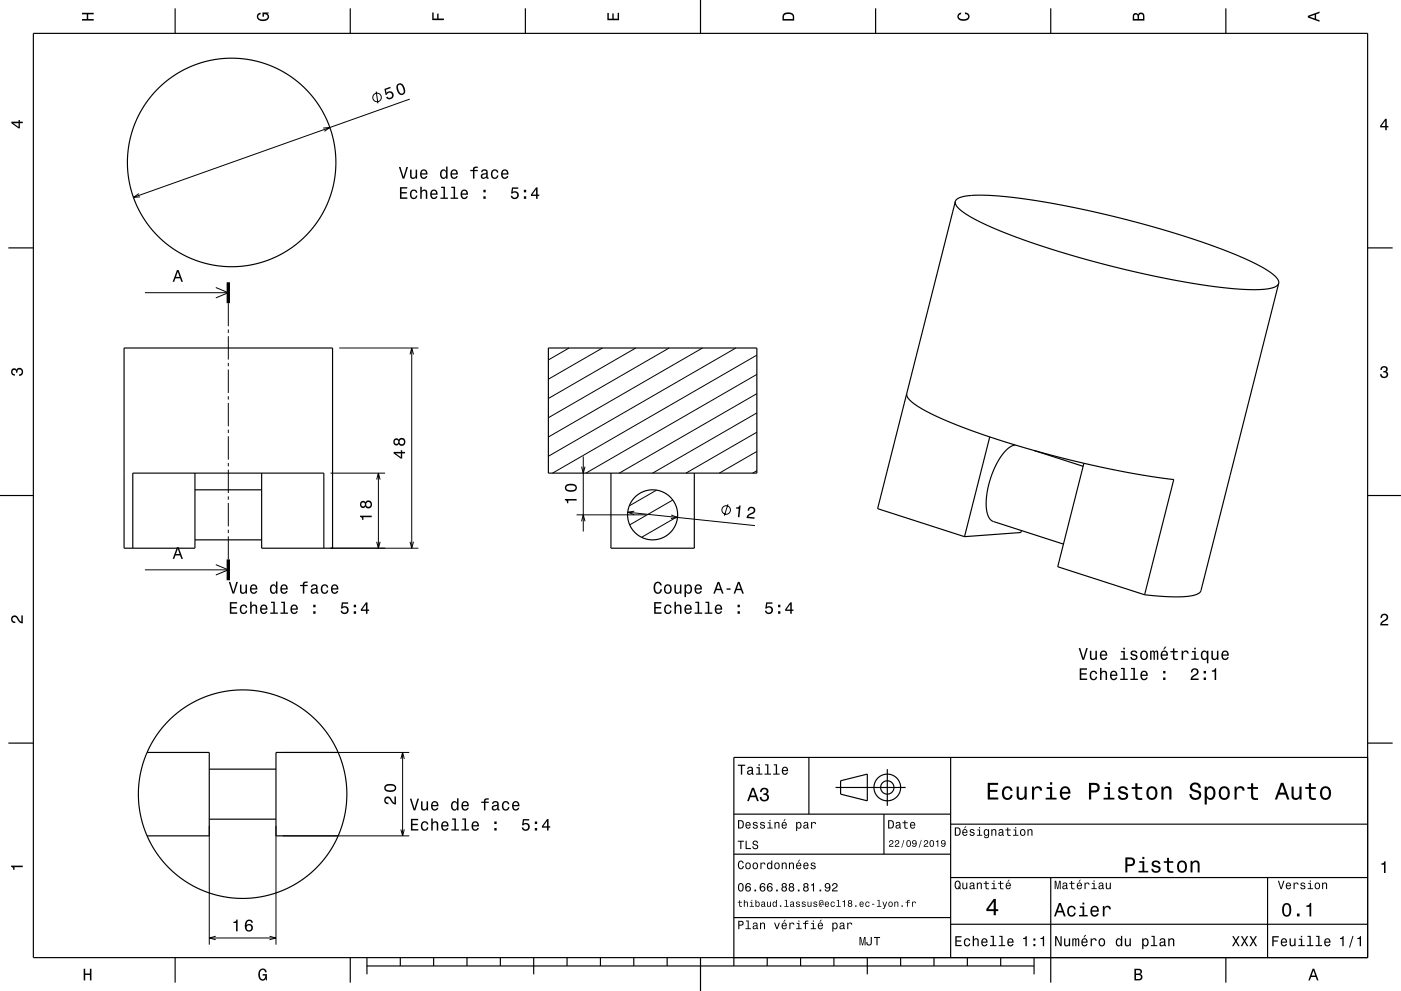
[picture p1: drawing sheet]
<svg xmlns="http://www.w3.org/2000/svg" width="420mm" height="297mm" viewBox="0 0 420 297" stroke-linecap="round" stroke-linejoin="round" font-family="sans-serif">
<g fill="none" stroke="#000" stroke-width=".3">
<path d="M96.9 38.4l2-.2-1.7 1.2M112.8 27.4l.5 3.6M122.8 29.7l-82.8 29.5M41.6 58l-1.6 1.2 2-.2M43.4 87.7h25M64.7 86.2l3.7 1.5-3.7 1.6M68.4 90.9v6.9M68.4 98.8v1M68.4 100.8v7M68.4 108.8v1M68.4 110.8v7M68.4 118.8v1"/>
<path d="M101.7 104.3h23.7M122.9 106.2l.5-1.9 .6 1.9M123.4 104.3v60M170.6 104.3l-6.2 3.6M180.6 104.3l-16.2 9.4M190.6 104.3l-26.2 15.1M200.6 104.3l-36.2 20.9M210.6 104.3l-46.2 26.7M220.6 104.3l-56.2 32.4M226.9 118l-41.3 23.8M226.9 112.2l-51.3 29.6M226.9 106.4l-61.2 35.4"/>
<path d="M68.4 120.8v7M68.4 128.8v1M68.4 130.8v7M68.4 138.8v1M174.3 139.9l.6 1.9 .5-1.9M174.9 136.8v22.5M226.9 135.3l-11.3 6.5M226.9 129.5l-21.3 12.3M226.9 123.8l-31.2 18M68.4 140.8v7M68.4 148.8v1M68.4 150.8v7"/>
<path d="M68.4 158.8v1M99.1 141.8h16.3M112.9 143.7l.5-1.9 .6 1.9M113.4 141.8v22.5M172.9 154.3h20.8M174.3 156.2l.6-1.9 .5 1.9M188.2 153.5l38.1 4M190.2 153.2l-2 .3 1.9 .7M196.8 146.9l-8.2 4.7M201.2 154.4l1.9 .7-2 .3M201.7 149.9l-12.9 7.4M203.1 154.8l-10.8 6.2"/>
<path d="M218.2 151.1l-1 3.4M226.9 141.1l-1.2 .7M43.4 170.8h25M64.7 169.2l3.7 1.6-3.7 1.5M68.4 160.8v6.9M99.1 164.3h26.3M112.9 162.4l.5 1.9 .6-1.9M122.9 162.4l.5 1.9 .6-1.9M84.7 225.5h38M120.2 227.4l.5-1.9 .5 1.9M120.7 225.5v25M62.7 247.5v35.6"/>
<path d="M82.7 247.5v35.6M84.7 250.5h38M120.2 248.6l.5 1.9 .5-1.9M62.7 281.1h20M64.7 280.6l-2 .5 2 .5M80.8 280.6l1.9 .5-1.9 .5"/>
<circle cx="113" cy="29.2" r="1.28"/>
<circle cx="217.7" cy="152.8" r="1.28"/>
</g>
<g fill="none" stroke="#000" stroke-width=".35">
<path d="M10 10h400v277h-400zM52.5 2.5v7.5M105 2.5v7.5M157.5 2.5v7.5M210 0v10M262.5 2.5v7.5M315 2.5v7.5M367.5 2.5v7.5M2.5 74.3h7.5M286.4 60.4l.1 .8 .5 .8 2.3 1.9 4 2.4 5.7 2.6 7.8 3 8.2 2.7 18 5.1 18.8 4.2 7.9 1.4 7.8 1 6.6 .5 4.9-.1 3.1-.6 .8-.6 .4-.6M286.4 60.4l.4-.7 .8-.4 3.1-.7 4.8-.1 6.4 .5 7.1 .9 9.4 1.6 18.1 4 17.4 4.9 9.1 3.1 7.1 2.7 5.8 2.6 4.1 2.3 2.6 2.1 .6 .9 .1 .8M286.4 60.4l-14.6 57.5 .2 1 1.1 1.3 1.9 1.5 6.5 3.4 9 3.7 11.5 3.8 12.8 3.7 12.9 3.2 11.8 2.4 12.4 1.8-8.8 34.5"/>
<path d="M410 74.3h7.5M383.3 84.9l-23.3 92.2-.5 .6-1 .5-3.3 .6h-4.9l-7.2-.6M164.4 104.3h62.5v37.5h-62.5zM271.8 117.9l-8.7 34.5 26.1 8.4M296.7 130.9l-7.5 29.9M304.4 133.4l-1.9 .8-1.8 1.8-1.7 2.6-1.6 3.5-1.1 3.6-.6 3.5v3.1l.6 2.6 .7 .9 .7 .5 21.1 6.8M310 135l14.7 4.8M312.1 135.6v.1M324.9 138.8l-7.8 31 26 8.4M0 148.5h10M58.4 141.8v22.5h-21.2v-60h62.5v60h-21.3v-22.5M58.4 146.8h20"/>
<path d="M183.1 141.8v22.5h25v-22.5M306.2 159l-.2 .6-16.8 1.2M410 148.5h10M39.8 164.3v-22.5h57.3v22.5M58.4 161.8h20M2.5 222.7h7.5M44.1 225.5l-1.1 2.8-.8 3.1-.5 3.3-.2 3.2 .2 3.5 .5 3.2 .8 2.9 1.1 3M44.1 225.5l2.1-3.9 2.6-3.7 3.3-3.4 3.6-2.7 4.2-2.3 3.9-1.4 4.4-1 4.5-.3 4.5 .3 4.4 .9 4.4 1.7 3.7 2.1 3.6 2.7 3.3 3.4 2.7 3.6 2.1 4M44.1 225.5h18.6v25h-18.6M62.7 230.5h20M101.4 225.5l1.2 3.3 .7 2.9 .5 2.9 .2 3.3-.2 3.2-.5 3.2-.8 3.2-1.1 3M101.4 225.5h-18.7v25h18.7"/>
<path d="M242.5 227v17M250.5 236h21M252 234l8-2v8l-8-2zM266 230.5v11M285 227v60M410 222.7h7.5M410 227h-190v62.5M44.1 250.5l2.1 4 2.6 3.6 3.3 3.4 3.6 2.7 4 2.2 3.9 1.5 4.4 1 4.5 .4 4.2-.3 4.4-.9 4.3-1.5 4.2-2.3 3.6-2.6 3.3-3.4 2.7-3.6 2.2-4.2M62.7 245.5h20M220 244h65M220 256h65M265 244v12"/>
<path d="M285 247h125M220 275h65M285 277h125M285 263h125M315 263v31.5M380 263v24M52.5 287v7.5M105 287v7.5M110 289.5h200M110 287v5M120 287v2.5M130 287v2.5"/>
<path d="M140 287v2.5M150 287v2.5M160 287v5M170 287v2.5M180 287v2.5M190 287v2.5M200 287v2.5M210 287v10M230 287v2.5M240 287v2.5M250 287v2.5M260 287v5"/>
<path d="M270 287v2.5M280 287v2.5M290 287v2.5M300 287v2.5M310 287v5M367.5 287v7.5"/>
<circle cx="69.4" cy="48.7" r="31.3"/>
<circle cx="195.7" cy="154.3" r="7.5"/>
<circle cx="266" cy="236" r="4"/>
<circle cx="266" cy="236" r="2"/>
</g>
<path d="M68.4 84.6v6.3M68.4 167.7v6.2" fill="none" stroke="#000" stroke-width="1" stroke-linecap="butt"/>
<g fill="#000">
<path d="M24.6 3.8h3.5v.5h-1.7v1.4h1.7v.5h-3.5v-.5h1.4v-1.4h-1.4z" fill-rule="evenodd"/>
<path d="M77.3 4.2l.8-.4v.5l-.3 .1a.68 .68 0 0 0-.4 .6 .68 .68 0 0 0 .4 .6 1.68 1.68 0 0 0 2.4-.6 .93 .93 0 0 0-1.1-.8v.8h-.4v-1.3h1.9v.3l-.5 .1 .4 .4a1.19 1.19 0 0 1-.9 1.7 1.9 1.9 0 0 1-2.6-1.3z" fill-rule="evenodd"/>
<path d="M129.6 3.8h.4v1.8h1.1v-1.5h.4v1.5h1.6v.4h-3.5z" fill-rule="evenodd"/>
<path d="M182.1 3.9h.4v1.7h1.1v-1.6h.4v1.6h1.2v-1.8h.4v2.3h-3.5z" fill-rule="evenodd"/>
<path d="M235 4a2.21 2.21 0 0 0-.4 2.2h3.5v-1.2a1.92 1.92 0 0 0-3.1-1zM235.3 4.4l.4-.2a1.45 1.45 0 0 1 2 .8v.7h-2.7l.1-1z" fill-rule="evenodd"/>
<path d="M287.3 4.2l.8-.4v.4l-.3 .1a.66 .66 0 0 0-.4 .6 .66 .66 0 0 0 .4 .6 1.69 1.69 0 0 0 2.5-.5 .9 .9 0 0 0-1-.8v-.5a1.24 1.24 0 0 1 1.4 1.1 1.24 1.24 0 0 1-1.1 1.4 1.93 1.93 0 0 1-2.6-1.2z" fill-rule="evenodd"/>
<path d="M339.8 4.2l-.2 2h3.5v-1.4a.98 .98 0 0 0-.7-1 .98 .98 0 0 0-1.2 .6 .84 .84 0 0 0-1.4-.2zM340.1 4.5l.4-.1 .4 .1 .1 1.2h-1zM341.6 4.4l.4-.2a.58 .58 0 0 1 .7 .7v.8h-1.2z" fill-rule="evenodd"/>
<path d="M392.1 4.7v.6l3.5 1.2v-.4l-1-.4v-1.4l1-.4v-.4zM392.6 5l1.5-.5v1z" fill-rule="evenodd"/>
<path d="M3.4 36.5v.4l2.1 1.6h.5v-1.6h.8v-.4h-.8v-.5h-.4v.5zM4 36.9h1.6v1.1z" fill-rule="evenodd"/>
<path d="M115.2 26.6l.4 1.9 .4-.1a.8 .8 0 0 1 1.1-.7 .8 .8 0 0 1 .3 1.2 .8 .8 0 0 1-1.2 .1l-.5 .1a1.21 1.21 0 0 0 1.8 .5 1.21 1.21 0 0 0 .2-1.8 1.21 1.21 0 0 0-1.8 .1l-.2-1 1.4-.5-.1-.4zM119.1 25.3a2.44 2.44 0 0 0 1.1 3.2 1.13 1.13 0 0 0 1.3-1.4l-.2-.8a1.51 1.51 0 0 0-1.8-1.3zM119.4 25.6l.6-.2a2.38 2.38 0 0 1 .9 2.4l-.6 .3a2.37 2.37 0 0 1-.9-2.5z" fill-rule="evenodd"/>
<path d="M415.3 35.6l-1.6 2.1v.5h1.6v.8h.4v-.8h.5v-.4h-.5v-2.2zM415.3 36.2v1.6h-1.1z" fill-rule="evenodd"/>
<path d="M119.9 56.1v3.5h2.2v-.4h-1.7v-1.2h1.5v-.4h-1.5v-1.1h1.7v-.4zM123.2 57.2a1.45 1.45 0 0 0-.3 1.6 1.45 1.45 0 0 0 1.6 .8l.5-.5 .1-.5h-.4l-.4 .6a1.02 1.02 0 0 1-1-1 1.02 1.02 0 0 1 1-1l.4 .6h.4a1.09 1.09 0 0 0-.7-1 1.09 1.09 0 0 0-1.2 .4zM126 56v3.6h.4v-1.6a.63 .63 0 0 1 .4-.7 .63 .63 0 0 1 .8 .3v2h.5v-1.8a.88 .88 0 0 0-.6-1 .88 .88 0 0 0-1.1 .5v-1.3zM129.3 57.2a1.45 1.45 0 0 0-.3 1.6 1.45 1.45 0 0 0 1.5 .8l.6-.8h-.4l-.6 .5a.76 .76 0 0 1-.7-.9h1.8a1.16 1.16 0 0 0-.5-1.4 1.16 1.16 0 0 0-1.4 .2zM129.6 57.4l.2-.2a.67 .67 0 0 1 .7 .1 .67 .67 0 0 1 .2 .7h-1.3zM132.2 56v.3h.7v2.9h-.9v.4h2.3v-.4h-.9v-3.2zM135.3 56v.3h.7v2.9h-.9v.4h2.2v-.4h-.9v-3.2zM138.4 57.2a1.46 1.46 0 0 0-.3 1.6 1.46 1.46 0 0 0 1.5 .8l.7-.8h-.5l-.6 .5a.76 .76 0 0 1-.7-.9h1.8a1.17 1.17 0 0 0-.5-1.4 1.17 1.17 0 0 0-1.4 .2zM138.7 57.4l.2-.2a.67 .67 0 0 1 .7 .1 .67 .67 0 0 1 .2 .7h-1.3zM144.9 58.8v.8h.7v-.8zM144.9 56.9v.7h.7v-.7z" fill-rule="evenodd"/>
<path d="M119.6 50l1.1 3.5h.5l1.1-3.5h-.5l-.8 3-.9-3zM122.9 50.8v1.8a.89 .89 0 0 0 .7 1 .89 .89 0 0 0 1-.5v.4h.4v-2.7h-.4v1.6a.65 .65 0 0 1-.4 .8 .65 .65 0 0 1-.8-.3v-2.1zM126.2 51.1a1.45 1.45 0 0 0-.2 1.7 1.45 1.45 0 0 0 1.4 .8l.7-.8h-.4l-.6 .4a.76 .76 0 0 1-.7-.9h1.8a1.16 1.16 0 0 0-.5-1.4 1.16 1.16 0 0 0-1.5 .2zM126.6 51.3l.2-.1a.67 .67 0 0 1 .7 .1 .67 .67 0 0 1 .2 .6h-1.3zM132.2 51.1a1.49 1.49 0 0 0-.3 1.6 1.49 1.49 0 0 0 1.3 .9l.5-.5v.4h.5v-3.6h-.5v1.3a.89 .89 0 0 0-1.5-.1zM132.5 51.4a.62 .62 0 0 1 .7-.2 .62 .62 0 0 1 .5 .5 .91 .91 0 0 1 0 1.1 .91 .91 0 0 1-.9 .4l-.4-.6zM135.3 51.1a1.45 1.45 0 0 0-.2 1.7 1.45 1.45 0 0 0 1.4 .8l.7-.8h-.4l-.6 .4a.76 .76 0 0 1-.7-.9h1.8a1.16 1.16 0 0 0-.5-1.4 1.16 1.16 0 0 0-1.5 .2zM135.7 51.3l.2-.1a.67 .67 0 0 1 .7 .1 .67 .67 0 0 1 .2 .6h-1.3zM141 50.9v.4h.8v2.2h.4v-2.2h1v-.4h-1l.1-.3 .9-.3v-.4a.95 .95 0 0 0-1 .1 .95 .95 0 0 0-.4 .9zM144.5 51l-.3 .6h.4a.55 .55 0 0 1 .7-.5 .55 .55 0 0 1 .4 .8h-.2a.91 .91 0 0 0-1.3 .5 .91 .91 0 0 0 .7 1.2l.9-.4 .1 .3 .6 .1v-.4h-.3v-1.6a1.02 1.02 0 0 0-.7-.9 1.02 1.02 0 0 0-1 .3zM144.7 52.5l1.1-.3a.77 .77 0 0 1-.2 .8 .77 .77 0 0 1-.9 .1zM147.5 51.1a1.45 1.45 0 0 0-.3 1.7 1.45 1.45 0 0 0 1.5 .8l.6-.6 .1-.4h-.4l-.4 .6a1.02 1.02 0 0 1-1-1 1.02 1.02 0 0 1 1-1l.4 .5h.4a1.09 1.09 0 0 0-.8-.9 1.09 1.09 0 0 0-1.1 .3zM150.5 51.1a1.45 1.45 0 0 0-.2 1.7 1.45 1.45 0 0 0 1.4 .8l.7-.8h-.4l-.6 .4a.76 .76 0 0 1-.7-.9h1.7a1.16 1.16 0 0 0-.4-1.4 1.16 1.16 0 0 0-1.5 .2zM150.9 51.3l.2-.1a.67 .67 0 0 1 .7 .1 .67 .67 0 0 1 .2 .6h-1.3z" fill-rule="evenodd"/>
<path d="M153.5 56.2l-.3 1.8h.4a.8 .8 0 0 1 1.2-.2 .8 .8 0 0 1 0 1.2 .8 .8 0 0 1-1.2-.3h-.5a1.21 1.21 0 0 0 1.5 1 1.21 1.21 0 0 0 .8-1.6 1.21 1.21 0 0 0-1.7-.6l.1-.9h1.6v-.4zM157 58.8v.8h.7v-.8zM157 56.9v.7h.7v-.7zM160.7 56.2l-1.5 2.1v.4h1.5v.9h.5v-.9h.5v-.4h-.5v-2.1zM160.7 56.8v1.5h-1.1z" fill-rule="evenodd"/>
<path d="M53 80.9l-1.2 3.5h.4l.4-1h1.4l.4 1h.4l-1.2-3.5zM53.3 81.4l.5 1.6h-1z" fill-rule="evenodd"/>
<path d="M3.6 110.6a.86 .86 0 0 1 1.4 .2 1.12 1.12 0 0 1 1.5-.4 1.12 1.12 0 0 1 .3 1.6l-.5 .6-.6 .1v-.5a.72 .72 0 0 0 .9-.6 .72 .72 0 0 0-.8-.8 .72 .72 0 0 0-.6 .9h-.4a.62 .62 0 0 0-.4-.8 .62 .62 0 0 0-.8 .5 .62 .62 0 0 0 .5 .7h.4l-.1 .5a1.17 1.17 0 0 1-1-.7 1.17 1.17 0 0 1 .2-1.3z" fill-rule="evenodd"/>
<path d="M414.1 110a1.01 1.01 0 0 1 1.5-.2 1.01 1.01 0 0 1 0 1.6 1.12 1.12 0 0 1 .4 1.5 1.12 1.12 0 0 1-1.6 .3l-.6-.5-.1-.6h.5a.72 .72 0 0 0 .7 .9 .72 .72 0 0 0 .7-.8 .72 .72 0 0 0-.9-.6v-.4a.62 .62 0 0 0 .8-.4 .62 .62 0 0 0-.5-.8 .62 .62 0 0 0-.7 .5v.4h-.5z" fill-rule="evenodd"/>
<path d="M118 135.4v.5l2.1 1.5h.5v-1.5h.8v-.5h-.8v-.5h-.4v.5zM118.6 135.9h1.6v1.1zM118.2 131.6a1 1 0 0 0-.1 1.5 1 1 0 0 0 1.4 0 1.09 1.09 0 0 0 1.7 .1 1.09 1.09 0 0 0 0-1.6 1.09 1.09 0 0 0-1.7 .2l-.7-.5zM119.8 132.4a.71 .71 0 0 1 1.4 0 .71 .71 0 0 1-1.4 0zM118.3 132.4a.6 .6 0 0 1 1.2 0 .6 .6 0 0 1-1.2 0z" fill-rule="evenodd"/>
<path d="M107.9 154.5v.4a.77 .77 0 0 1 .7 .9h.3v-.8h2.5v-.5zM108.2 150.4a1 1 0 0 0-.1 1.5 1 1 0 0 0 1.5-.1 1.09 1.09 0 0 0 1.6 .2 1.09 1.09 0 0 0 0-1.6 1.09 1.09 0 0 0-1.6 .2l-.8-.5zM109.8 151.2a.71 .71 0 0 1 1.4 0 .71 .71 0 0 1-1.4 0zM108.3 151.2a.6 .6 0 0 1 1.2 0 .6 .6 0 0 1-1.2 0z" fill-rule="evenodd"/>
<path d="M169.3 149.5v.4a.77 .77 0 0 1 .7 .9h.4v-.8h2.5v-.5zM169.8 145.3a1.13 1.13 0 0 0-.4 1.2 1.13 1.13 0 0 0 1 .8 1.9 1.9 0 0 0 2.6-1.1 2.03 2.03 0 0 0-3.2-.9zM169.8 145.8a2.38 2.38 0 0 1 2.7 0v.7a2.37 2.37 0 0 1-2.7 0z" fill-rule="evenodd"/>
<path d="M220.7 152.1v.3l.8 .1-.3 2.5h.5l.3-3.5h-.3a.77 .77 0 0 1-1 .6zM224.5 152.1l-.4 .9 .5 .1a.71 .71 0 0 1 .6-.8 .71 .71 0 0 1 .8 .6 .71 .71 0 0 1-.6 .8l-.3 .1a1.63 1.63 0 0 0-1.3 1.4l2.4 .3v-.4l-1.9-.2 1-.7a1.17 1.17 0 0 0 1.1-1.6 1.17 1.17 0 0 0-1.9-.5z" fill-rule="evenodd"/>
<path d="M53 164l-1.2 3.5h.4l.4-1h1.4l.4 1h.4l-1.2-3.5zM53.3 164.5l.5 1.5h-1z" fill-rule="evenodd"/>
<path d="M68.6 174.4l1.1 3.5h.5l1.1-3.5h-.5l-.8 3-.9-3zM71.9 175.2v1.8a.89 .89 0 0 0 .7 1 .89 .89 0 0 0 1-.5v.4h.4v-2.7h-.4v1.6a.65 .65 0 0 1-.4 .7 .65 .65 0 0 1-.8-.3v-2zM75.2 175.5a1.45 1.45 0 0 0-.2 1.6 1.45 1.45 0 0 0 1.4 .8l.7-.8h-.4l-.6 .5a.76 .76 0 0 1-.7-.9h1.8a1.17 1.17 0 0 0-.5-1.4 1.17 1.17 0 0 0-1.5 .2zM75.6 175.7l.2-.2a.67 .67 0 0 1 .7 .1 .67 .67 0 0 1 .2 .7h-1.3zM81.2 175.5a1.49 1.49 0 0 0-.3 1.5 1.49 1.49 0 0 0 1.3 1l.5-.5v.4h.5v-3.6h-.5v1.3a.89 .89 0 0 0-1.5-.1zM81.5 175.8a.62 .62 0 0 1 .7-.3 .62 .62 0 0 1 .5 .6 .91 .91 0 0 1 0 1 .91 .91 0 0 1-1 .4l-.3-.5zM84.3 175.5a1.45 1.45 0 0 0-.2 1.6 1.45 1.45 0 0 0 1.4 .8l.7-.8h-.4l-.6 .5a.75 .75 0 0 1-.7-.9h1.8a1.16 1.16 0 0 0-.5-1.4 1.16 1.16 0 0 0-1.5 .2zM84.7 175.7l.2-.2a.67 .67 0 0 1 .7 .1 .67 .67 0 0 1 .2 .7h-1.3zM90 175.3v.4h.8v2.2h.4v-2.2h1v-.4h-1l.1-.4 .9-.2v-.4a.95 .95 0 0 0-1 0 .95 .95 0 0 0-.4 1zM93.5 175.3l-.3 .7h.4a.55 .55 0 0 1 .7-.5 .55 .55 0 0 1 .4 .7l-.2 .1a.91 .91 0 0 0-1.3 .5 .91 .91 0 0 0 .7 1.2l.9-.5 .1 .4h.6l-.3-.6v-1.4a1.02 1.02 0 0 0-.7-.8 1.02 1.02 0 0 0-1 .2zM93.7 176.8l1.1-.3a.77 .77 0 0 1-.2 .9 .77 .77 0 0 1-.9 .1zM96.5 175.5a1.45 1.45 0 0 0-.3 1.7 1.45 1.45 0 0 0 1.5 .7l.6-.5 .1-.5h-.4l-.4 .7a1.02 1.02 0 0 1-1-1.1 1.02 1.02 0 0 1 1-1l.4 .6h.4a1.09 1.09 0 0 0-.8-1 1.09 1.09 0 0 0-1.1 .4zM99.5 175.5a1.45 1.45 0 0 0-.2 1.6 1.45 1.45 0 0 0 1.4 .8l.7-.8h-.4l-.6 .5a.76 .76 0 0 1-.7-.9h1.7a1.16 1.16 0 0 0-.4-1.4 1.16 1.16 0 0 0-1.5 .2zM99.9 175.7l.2-.2a.67 .67 0 0 1 .7 .1 .67 .67 0 0 1 .2 .7h-1.3z" fill-rule="evenodd"/>
<path d="M196.3 174.8a2.03 2.03 0 0 0 .9 3.2 1.32 1.32 0 0 0 1.3-1.4h-.5a.82 .82 0 0 1-1.1 .9 1.82 1.82 0 0 1 .3-2.8l.5 .2 .2 .6h.5a1.19 1.19 0 0 0-.8-1.1 1.19 1.19 0 0 0-1.3 .4zM199.3 175.5a1.45 1.45 0 0 0-.2 1.7 1.45 1.45 0 0 0 1.6 .7 1.45 1.45 0 0 0 .7-1.8 1.45 1.45 0 0 0-1.7-.9zM199.7 175.8a.67 .67 0 0 1 .7-.3 .67 .67 0 0 1 .5 .6 .93 .93 0 0 1 0 1.1 .93 .93 0 0 1-1 .3 1.36 1.36 0 0 1-.2-1.7zM202.2 175.2v1.8a.89 .89 0 0 0 .6 1 .89 .89 0 0 0 1.1-.5v.4h.4v-2.7h-.5v1.6a.65 .65 0 0 1-.3 .7 .65 .65 0 0 1-.9-.3v-2zM205.2 175.2v3.8h.4v-1.5a.93 .93 0 0 0 1 .5 .93 .93 0 0 0 .8-.8 1.28 1.28 0 0 0 0-1.5 1.28 1.28 0 0 0-1.4-.5l-.4 .4v-.4zM205.8 175.8a.63 .63 0 0 1 .7-.3 .63 .63 0 0 1 .5 .6v.4a.84 .84 0 0 1-.6 1.1 1.18 1.18 0 0 1-.6-1.8zM208.5 175.5a1.45 1.45 0 0 0-.3 1.6 1.45 1.45 0 0 0 1.5 .8l.7-.8h-.5l-.5 .5a.76 .76 0 0 1-.7-.9h1.7a1.17 1.17 0 0 0-.5-1.4 1.17 1.17 0 0 0-1.4 .2zM208.8 175.7l.3-.2a.67 .67 0 0 1 .6 .1 .67 .67 0 0 1 .3 .7h-1.3zM215.1 174.4l-1.2 3.5h.4l.4-1h1.4l.3 1h.5l-1.3-3.5zM215.4 174.9l.5 1.5h-1.1zM217.8 176.4v.3h1.2v-.3zM221.2 174.4l-1.3 3.5h.5l.4-1h1.4l.3 1h.5l-1.3-3.5zM221.5 174.9l.5 1.5h-1.1z" fill-rule="evenodd"/>
<path d="M3.6 184.7a1.22 1.22 0 0 1 2 .8l.8 .8v-1.9h.4v2.4a2.76 2.76 0 0 1-2-1.8 .69 .69 0 0 0-1.1 .5 .69 .69 0 0 0 .9 .8v.4a1.19 1.19 0 0 1-1.2-.6 1.19 1.19 0 0 1 .2-1.4z" fill-rule="evenodd"/>
<path d="M68.9 180.4v3.5h2.2v-.4h-1.7v-1.2h1.5v-.4h-1.5v-1h1.7v-.5zM72.2 181.5a1.45 1.45 0 0 0-.3 1.7 1.45 1.45 0 0 0 1.6 .8l.5-.6 .1-.4h-.4l-.4 .6a1.02 1.02 0 0 1-1-1 1.02 1.02 0 0 1 1-1l.4 .5h.4a1.09 1.09 0 0 0-.7-.9 1.09 1.09 0 0 0-1.2 .3zM75 180.3v3.6h.4v-1.5a.63 .63 0 0 1 .6-.9 .63 .63 0 0 1 .7 .8v1.6h.4v-1.7a.88 .88 0 0 0-.6-1 .88 .88 0 0 0-1.1 .4v-1.3zM78.3 181.5a1.45 1.45 0 0 0-.3 1.7 1.45 1.45 0 0 0 1.4 .8l.7-.8h-.4l-.6 .4a.76 .76 0 0 1-.7-.9h1.8a1.16 1.16 0 0 0-.5-1.3 1.16 1.16 0 0 0-1.4 .1zM78.6 181.7l.2-.1a.67 .67 0 0 1 .7 .1 .67 .67 0 0 1 .2 .7h-1.3zM81.2 180.3v.4h.7v2.9h-.9v.3h2.3v-.3h-.9v-3.3zM84.3 180.3v.4h.7v2.9h-.9v.3h2.2v-.3h-.9v-3.3zM87.4 181.5a1.46 1.46 0 0 0-.3 1.7 1.46 1.46 0 0 0 1.5 .8l.7-.8h-.5l-.6 .4a.76 .76 0 0 1-.7-.9h1.8a1.17 1.17 0 0 0-.5-1.3 1.17 1.17 0 0 0-1.4 .1zM87.7 181.7l.2-.1a.67 .67 0 0 1 .7 .1 .67 .67 0 0 1 .2 .7h-1.3zM93.9 183.2v.7h.7v-.7zM93.9 181.2v.8h.7v-.8z" fill-rule="evenodd"/>
<path d="M102.5 180.5l-.3 1.9h.4a.8 .8 0 0 1 1.2-.3 .8 .8 0 0 1 0 1.3 .8 .8 0 0 1-1.2-.4h-.5a1.21 1.21 0 0 0 1.5 1.1 1.21 1.21 0 0 0 .8-1.7 1.21 1.21 0 0 0-1.7-.5l.1-1h1.6v-.4zM106 183.2v.7h.7v-.7zM106 181.2v.8h.7v-.8zM109.7 180.5l-1.5 2.1v.5h1.5v.8h.5v-.8h.5v-.4h-.5v-2.2zM109.7 181.1v1.6h-1.1z" fill-rule="evenodd"/>
<path d="M196.1 180.4v3.5h2.2v-.4h-1.7v-1.2h1.5v-.4h-1.5v-1h1.7v-.5zM199.4 181.5a1.45 1.45 0 0 0-.3 1.7 1.45 1.45 0 0 0 1.6 .8l.5-.6 .1-.4h-.4l-.4 .6a1.02 1.02 0 0 1-1-1 1.02 1.02 0 0 1 1-1l.4 .5h.4a1.09 1.09 0 0 0-.7-.9 1.09 1.09 0 0 0-1.2 .3zM202.2 180.3v3.6h.4v-1.5a.63 .63 0 0 1 .6-.9 .63 .63 0 0 1 .7 .8v1.6h.4v-1.7a.88 .88 0 0 0-.6-1 .88 .88 0 0 0-1.1 .4v-1.3zM205.5 181.5a1.45 1.45 0 0 0-.3 1.7 1.45 1.45 0 0 0 1.5 .8l.6-.8h-.4l-.6 .4a.76 .76 0 0 1-.7-.9h1.8a1.16 1.16 0 0 0-.5-1.3 1.16 1.16 0 0 0-1.4 .1zM205.8 181.7l.2-.1a.67 .67 0 0 1 .7 .1 .67 .67 0 0 1 .2 .7h-1.3zM208.5 180.3v.4h.7v2.9h-1v.3h2.3v-.3h-.9v-3.3zM211.5 180.3v.4h.7v2.9h-.9v.3h2.2v-.3h-.9v-3.3zM214.6 181.5a1.46 1.46 0 0 0-.3 1.7 1.46 1.46 0 0 0 1.5 .8l.7-.8h-.5l-.6 .4a.76 .76 0 0 1-.7-.9h1.8a1.17 1.17 0 0 0-.5-1.3 1.17 1.17 0 0 0-1.4 .1zM214.9 181.7l.2-.1a.67 .67 0 0 1 .7 .1 .67 .67 0 0 1 .2 .7h-1.3zM221.1 183.2v.7h.7v-.7zM221.1 181.2v.8h.7v-.8z" fill-rule="evenodd"/>
<path d="M229.7 180.5l-.3 1.9h.4a.8 .8 0 0 1 1.3-.3 .8 .8 0 0 1-.1 1.3 .8 .8 0 0 1-1.2-.4h-.5a1.21 1.21 0 0 0 1.5 1.1 1.21 1.21 0 0 0 .8-1.7 1.21 1.21 0 0 0-1.7-.5l.1-1h1.6v-.4zM233.3 183.2v.7h.6v-.7zM233.3 181.2v.8h.6v-.8zM236.9 180.5l-1.5 2.1v.5h1.5v.8h.5v-.8h.5v-.4h-.5v-2.2zM236.9 181.1v1.6h-1.1z" fill-rule="evenodd"/>
<path d="M323.4 194.2l1.1 3.5h.5l1.1-3.5h-.5l-.8 3-.9-3zM326.7 195v1.8a.89 .89 0 0 0 .6 1 .89 .89 0 0 0 1.1-.5v.4h.4v-2.7h-.4v1.6a.65 .65 0 0 1-.4 .8 .65 .65 0 0 1-.8-.3v-2.1zM330 195.3a1.45 1.45 0 0 0-.2 1.7 1.45 1.45 0 0 0 1.4 .8l.7-.8h-.4l-.6 .4a.76 .76 0 0 1-.7-.9h1.7a1.16 1.16 0 0 0-.4-1.4 1.16 1.16 0 0 0-1.5 .2zM330.4 195.5l.2-.1a.67 .67 0 0 1 .7 .1 .67 .67 0 0 1 .2 .6h-1.3zM336.1 195.1v.4h.7v1.9h-.9v.3h2.2v-.3h-.9v-2.3zM336.8 194.1v.5h.4v-.5zM339.2 195.2l-.2 .2a.96 .96 0 0 0 1.2 1.2l.3 .1a.6 .6 0 0 1-.5 .8 .6 .6 0 0 1-.7-.6h-.4a1.03 1.03 0 0 0 1.2 1 1.03 1.03 0 0 0 .7-1.5l-1.3-.5a.54 .54 0 0 1 .4-.6 .54 .54 0 0 1 .6 .5l.4-.1a1.09 1.09 0 0 0-1.7-.5zM342.1 195.3a1.45 1.45 0 0 0-.2 1.7 1.45 1.45 0 0 0 1.6 .7 1.45 1.45 0 0 0 .6-1.7 1.45 1.45 0 0 0-1.6-1zM342.4 195.6a.67 .67 0 0 1 .8-.2 .67 .67 0 0 1 .4 .5 .93 .93 0 0 1 .1 1.1 .93 .93 0 0 1-1 .4 1.37 1.37 0 0 1-.3-1.8zM344.8 195v2.7h.4v-2l.2-.4h.3l.1 .3v2.1h.4v-2l.4-.4 .2 .5v1.9h.4v-1.8a.69 .69 0 0 0-.5-1l-.5 .4-.5-.4-.5 .4v-.3zM349.2 193.8l-.5 .9h.3l.7-.9zM348.2 195.3a1.45 1.45 0 0 0-.2 1.7 1.45 1.45 0 0 0 1.4 .8l.7-.8h-.4l-.6 .4a.76 .76 0 0 1-.7-.9h1.8a1.16 1.16 0 0 0-.5-1.4 1.16 1.16 0 0 0-1.5 .2zM348.6 195.5l.2-.1a.67 .67 0 0 1 .7 .1 .67 .67 0 0 1 .2 .6h-1.3zM351.6 194.3v.8h-.7v.4h.7l.1 1.8a1.05 1.05 0 0 0 1.4 .5v-.4a.68 .68 0 0 1-1-.3v-1.6h1v-.4h-1v-.8zM354.2 195v2.7h.5v-1.5a.66 .66 0 0 1 .3-.8 .66 .66 0 0 1 .9 .2v.3h.5a.89 .89 0 0 0-.7-.9 .89 .89 0 0 0-1.1 .5v-.5zM357.3 195.1v.4h.7v1.9h-.9v.3h2.3v-.3h-.9v-2.3zM358 194.1v.5h.5v-.5zM360.3 195.3a1.49 1.49 0 0 0-.3 1.6 1.49 1.49 0 0 0 1.3 .9l.5-.5v1.5h.4v-3.8h-.4v.5l-.3-.4a.9 .9 0 0 0-1.2 .2zM360.6 195.6a.62 .62 0 0 1 .7-.2 .62 .62 0 0 1 .5 .5v.5a.83 .83 0 0 1-.7 1 1.19 1.19 0 0 1-.5-1.8zM363.2 195v1.8a.89 .89 0 0 0 .6 1 .89 .89 0 0 0 1-.5v.4h.5v-2.7h-.5v1.6a.65 .65 0 0 1-.4 .8 .65 .65 0 0 1-.8-.3v-2.1zM366.4 195.3a1.45 1.45 0 0 0-.2 1.7 1.45 1.45 0 0 0 1.4 .8l.7-.8h-.4l-.6 .4a.76 .76 0 0 1-.7-.9h1.8a1.16 1.16 0 0 0-.5-1.4 1.16 1.16 0 0 0-1.5 .2zM366.8 195.5l.2-.1a.67 .67 0 0 1 .7 .1 .67 .67 0 0 1 .2 .6h-1.3z" fill-rule="evenodd"/>
<path d="M414.2 184.2a1.18 1.18 0 0 1 1.9 .3 1.18 1.18 0 0 1-1 1.7l-.8 .8h1.9v.4h-2.4a2.76 2.76 0 0 1 1.8-2 .69 .69 0 0 0-.5-1.1 .69 .69 0 0 0-.8 .9h-.4z" fill-rule="evenodd"/>
<path d="M323.7 200.3v3.5h2.2v-.4h-1.7v-1.2h1.5v-.4h-1.5v-1.1h1.7v-.4zM327 201.4a1.45 1.45 0 0 0-.3 1.6 1.45 1.45 0 0 0 1.5 .8l.6-.5 .1-.5h-.4l-.4 .6a1.02 1.02 0 0 1-1-1 1.02 1.02 0 0 1 1-1l.4 .6h.4a1.09 1.09 0 0 0-.7-1 1.09 1.09 0 0 0-1.2 .4zM329.8 200.2v3.6h.4v-1.6a.63 .63 0 0 1 .4-.7 .63 .63 0 0 1 .8 .3v2h.5v-1.8a.88 .88 0 0 0-.6-1 .88 .88 0 0 0-1.1 .5v-1.3zM333.1 201.4a1.45 1.45 0 0 0-.3 1.6 1.45 1.45 0 0 0 1.4 .8l.7-.8h-.4l-.6 .5a.76 .76 0 0 1-.7-.9h1.8a1.17 1.17 0 0 0-.5-1.4 1.17 1.17 0 0 0-1.4 .2zM333.4 201.6l.2-.2a.67 .67 0 0 1 .7 .1 .67 .67 0 0 1 .2 .7h-1.3zM336 200.2v.3h.7v2.9h-.9v.4h2.3v-.4h-.9v-3.2zM339.1 200.2v.3h.7v2.9h-.9v.4h2.2v-.4h-.9v-3.2zM342.2 201.4a1.45 1.45 0 0 0-.3 1.6 1.45 1.45 0 0 0 1.4 .8l.7-.8h-.4l-.6 .5a.76 .76 0 0 1-.7-.9h1.8a1.17 1.17 0 0 0-.5-1.4 1.17 1.17 0 0 0-1.4 .2zM342.5 201.6l.2-.2a.67 .67 0 0 1 .7 .1 .67 .67 0 0 1 .2 .7h-1.3zM348.7 203v.8h.7v-.8zM348.7 201.1v.7h.7v-.7z" fill-rule="evenodd"/>
<path d="M357.3 200.6l-.3 .9h.5a.7 .7 0 0 1 .5-.8 .7 .7 0 0 1 .8 .5 .7 .7 0 0 1-.5 .9l-.3 .1a1.64 1.64 0 0 0-1.1 1.6h2.4v-.4h-1.9l.9-.8a1.17 1.17 0 0 0 .9-1.7 1.17 1.17 0 0 0-1.9-.3zM360.8 203v.8h.7v-.8zM360.8 201.1v.7h.7v-.7zM363.3 200.9v.4h.8v2.5h.5v-3.5h-.3a.78 .78 0 0 1-1 .6z" fill-rule="evenodd"/>
<path d="M122.9 239.4l1.1 3.5h.5l1.1-3.5h-.5l-.8 2.9-1-2.9zM126.2 240.2v1.7a.89 .89 0 0 0 .6 1 .89 .89 0 0 0 1.1-.4v.4h.4v-2.7h-.4v1.5a.65 .65 0 0 1-.4 .8 .65 .65 0 0 1-.8-.3v-2zM129.5 240.4a1.45 1.45 0 0 0-.2 1.7 1.45 1.45 0 0 0 1.4 .8l.7-.8h-.4l-.6 .5a.76 .76 0 0 1-.7-1h1.7a1.16 1.16 0 0 0-.4-1.3 1.16 1.16 0 0 0-1.5 .1zM129.9 240.7l.2-.2a.67 .67 0 0 1 .7 .1 .67 .67 0 0 1 .2 .7h-1.3zM135.5 240.4a1.49 1.49 0 0 0-.3 1.6 1.49 1.49 0 0 0 1.3 .9l.5-.5v.5h.5v-3.7h-.5v1.4a.9 .9 0 0 0-1.5-.2zM135.8 240.7a.62 .62 0 0 1 .7-.2 .62 .62 0 0 1 .5 .6 .91 .91 0 0 1 0 1 .91 .91 0 0 1-1 .4l-.3-.5zM138.6 240.4a1.45 1.45 0 0 0-.2 1.7 1.45 1.45 0 0 0 1.4 .8l.7-.8h-.4l-.6 .5a.76 .76 0 0 1-.7-1h1.8a1.16 1.16 0 0 0-.5-1.3 1.16 1.16 0 0 0-1.5 .1zM139 240.7l.2-.2a.67 .67 0 0 1 .7 .1 .67 .67 0 0 1 .2 .7h-1.3zM144.3 240.2v.4h.8v2.3h.4v-2.3h1v-.4h-1l.1-.3 .9-.2v-.4a.95 .95 0 0 0-1 0 .95 .95 0 0 0-.4 .9zM147.8 240.3l-.3 .6h.4a.55 .55 0 0 1 .7-.5 .55 .55 0 0 1 .4 .8h-.2a.91 .91 0 0 0-1.3 .6 .91 .91 0 0 0 .7 1.1l.9-.4 .1 .3 .6 .1v-.4h-.3v-1.6a1.02 1.02 0 0 0-.7-.8 1.02 1.02 0 0 0-1 .2zM148 241.8l1.1-.3a.77 .77 0 0 1-.2 .9 .77 .77 0 0 1-.9 .1zM150.8 240.4a1.45 1.45 0 0 0-.3 1.7 1.45 1.45 0 0 0 1.5 .8l.6-.6 .1-.4h-.4l-.4 .6a1.02 1.02 0 0 1-1-1 1.02 1.02 0 0 1 1-1l.4 .6h.4a1.09 1.09 0 0 0-.8-1 1.09 1.09 0 0 0-1.1 .3zM153.8 240.4a1.45 1.45 0 0 0-.3 1.7 1.45 1.45 0 0 0 1.5 .8l.7-.8h-.5l-.5 .5a.76 .76 0 0 1-.7-1h1.7a1.16 1.16 0 0 0-.5-1.3 1.16 1.16 0 0 0-1.4 .1zM154.1 240.7l.3-.2a.67 .67 0 0 1 .6 .1 .67 .67 0 0 1 .3 .7h-1.3z" fill-rule="evenodd"/>
<path d="M221.2 229.2v.3h.9v2.7h.4v-2.7h.9v-.3zM224.3 230l-.3 .5h.4a.47 .47 0 0 1 .5-.4 .47 .47 0 0 1 .4 .6l-.2 .1a.78 .78 0 0 0-1.1 .4 .78 .78 0 0 0 .6 1l.8-.3 .1 .2 .5 .1v-.3l-.3-.1v-1.3a.87 .87 0 0 0-.6-.7 .87 .87 0 0 0-.8 .2zM224.4 231.3l.9-.3v.4a.51 .51 0 0 1-.5 .5 .51 .51 0 0 1-.5-.5zM226.8 229.9v.3h.6v1.6h-.8v.4h2v-.4h-.8v-1.9zM227.4 229.1v.4h.4v-.4zM229.4 229.1v.3h.6v2.4h-.8v.4h1.9v-.4h-.8v-2.7zM232 229.1v.3h.6v2.4h-.8v.4h1.9v-.4h-.7v-2.7zM234.6 230.1a1.24 1.24 0 0 0-.2 1.4 1.24 1.24 0 0 0 1.2 .7l.6-.7h-.3l-.6 .4a.64 .64 0 0 1-.5-.8h1.5v-.2a.96 .96 0 0 0-.5-1 .96 .96 0 0 0-1.2 .2zM234.9 230.3l.7-.2 .3 .7h-1.1z" fill-rule="evenodd"/>
<path d="M296.1 234.6v5h3.2v-.6h-2.5v-1.7h2.2v-.6h-2.2v-1.5h2.4v-.6zM300.8 236.2a2.18 2.18 0 0 0 1.2 3.6 1.51 1.51 0 0 0 1.6-1.6h-.6a.95 .95 0 0 1-.9 1 .95 .95 0 0 1-1-.9 1.6 1.6 0 0 1 .9-2.1 .86 .86 0 0 1 .9 .8h.7a1.56 1.56 0 0 0-1.1-1.3 1.56 1.56 0 0 0-1.7 .5zM304.8 235.8v2.5a1.27 1.27 0 0 0 .9 1.4 1.27 1.27 0 0 0 1.5-.7v.6h.6v-3.8h-.6v2.2a.92 .92 0 0 1-.6 1.1 .92 .92 0 0 1-1.2-.4v-2.9zM309.4 235.8v3.8h.6v-2.2a.95 .95 0 0 1 .5-1.1 .95 .95 0 0 1 1.2 .3l.1 .4h.6a1.28 1.28 0 0 0-1-1.4 1.28 1.28 0 0 0-1.4 .8v-.6zM313.8 235.9v.5h1v2.7h-1.3v.5h3.2v-.5h-1.3v-3.2zM314.8 234.4v.8h.6v-.8zM318.1 236.2a2.2 2.2 0 0 0 1.2 3.6 1.51 1.51 0 0 0 1.5-1.3h-.6l-.3 .5-.5 .2a1.08 1.08 0 0 1-1-1.3h2.5a1.66 1.66 0 0 0-.7-2 1.66 1.66 0 0 0-2.1 .3zM318.6 236.5a.94 .94 0 0 1 1.2-.2 .94 .94 0 0 1 .5 1h-1.9zM326.5 234.6v5h.6v-2.1a1.92 1.92 0 0 0 2.6-1.4 1.33 1.33 0 0 0-1.5-1.5zM327.1 235.2a1.6 1.6 0 0 1 1.8 .5 .86 .86 0 0 1 0 .9 .86 .86 0 0 1-.9 .3h-.9zM331.1 235.9v.5h1v2.7h-1.3v.5h3.3v-.5h-1.3v-3.2zM332.1 234.4v.8h.7v-.8zM335.6 235.9a1.08 1.08 0 0 0-.3 1.2 1.08 1.08 0 0 0 1 .7l1.2 .5a.91 .91 0 0 1-.8 1 .91 .91 0 0 1-1-.9h-.6a1.52 1.52 0 0 0 1.7 1.3 1.52 1.52 0 0 0 1.3-1.7l-.5-.5-1.6-.4a.76 .76 0 0 1 .6-1 .76 .76 0 0 1 .9 .7h.6a1.47 1.47 0 0 0-1-1.2 1.47 1.47 0 0 0-1.5 .3zM340.4 234.7v1.2h-1.1v.5h1.1v2.6a1.49 1.49 0 0 0 2 .7v-.5a.97 .97 0 0 1-1.4-.5v-2.3h1.4v-.5h-1.4v-1.2zM344.1 236.2a2.18 2.18 0 0 0 1.2 3.6 2.12 2.12 0 0 0 1.7-2.1 2.12 2.12 0 0 0-1.7-2.1l-.7 .2zM344.6 236.6a.96 .96 0 0 1 1-.4 .96 .96 0 0 1 .7 .8 1.59 1.59 0 0 1-1 2.2 1.67 1.67 0 0 1-.7-2.6zM348.2 235.8v3.8h.6v-2.2a.91 .91 0 0 1 .6-1.1 .91 .91 0 0 1 1.1 .5v2.8h.7v-2.5a1.27 1.27 0 0 0-.9-1.4 1.27 1.27 0 0 0-1.5 .6v-.5zM357.1 234.9a1.37 1.37 0 0 0-.3 1.5 1.37 1.37 0 0 0 1.3 .9 1.1 1.1 0 0 1 1.3 1.3 1.19 1.19 0 0 1-1.3 .5 1.19 1.19 0 0 1-.9-1.1h-.7a1.73 1.73 0 0 0 2.2 1.8 1.73 1.73 0 0 0 1-2.6l-1.1-.4a1.02 1.02 0 0 1-1.2-.9 .99 .99 0 0 1 1.1-.8 .99 .99 0 0 1 .8 1h.7a1.66 1.66 0 0 0-1-1.6 1.66 1.66 0 0 0-1.9 .4zM361.2 235.8v5.3h.6v-2.1a1.32 1.32 0 0 0 1.4 .7 1.32 1.32 0 0 0 1.1-1.1 2.15 2.15 0 0 0-1.4-3l-.6 .2-.5 .5v-.5zM362.1 236.6a.9 .9 0 0 1 .9-.4 .9 .9 0 0 1 .7 .8 1.61 1.61 0 0 1-.9 2.2 1.69 1.69 0 0 1-.7-2.6zM365.8 236.2a2.18 2.18 0 0 0 1.2 3.6 2.16 2.16 0 0 0 1.8-1.8 2.16 2.16 0 0 0-1.1-2.2h-1.4zM366.3 236.6a.96 .96 0 0 1 1-.4 .96 .96 0 0 1 .7 .8 1.59 1.59 0 0 1-1 2.2 1.67 1.67 0 0 1-.7-2.6zM370.1 235.8v3.8h.6v-2.2a.95 .95 0 0 1 .5-1.1 .95 .95 0 0 1 1.2 .3l.1 .4h.6a1.28 1.28 0 0 0-1-1.4 1.28 1.28 0 0 0-1.4 .8v-.6zM375.1 234.7v1.2h-1.1v.5h1.1v2.6a1.49 1.49 0 0 0 2 .7v-.5a.98 .98 0 0 1-1.4-.5v-2.3h1.4v-.5h-1.4v-1.2zM384 234.6l-1.8 5h.6l.6-1.5h2l.5 1.5h.7l-1.9-5zM384.4 235.3l.7 2.2h-1.5zM387.2 235.8v2.5a1.27 1.27 0 0 0 .9 1.4 1.27 1.27 0 0 0 1.5-.7v.6h.6v-3.8h-.6v2.2a.92 .92 0 0 1-.6 1.1 .92 .92 0 0 1-1.1-.4l-.1-2.9zM392.4 234.7v1.2h-1.1v.5h1.1v2.6a1.49 1.49 0 0 0 2.1 .7v-.5a.97 .97 0 0 1-1.4-.5l-.1-2.3h1.5v-.5h-1.5v-1.2zM396.1 236.2a2.18 2.18 0 0 0 1.3 3.6 2.16 2.16 0 0 0 1.7-1.8 2.16 2.16 0 0 0-1-2.2h-1.4zM396.6 236.6a.96 .96 0 0 1 1-.4 .96 .96 0 0 1 .7 .8 1.59 1.59 0 0 1-.9 2.2 1.67 1.67 0 0 1-.8-2.6z" fill-rule="evenodd"/>
<path d="M3.3 259.4h3.5v.5h-2.5v.8h-.3a.77 .77 0 0 0-.7-.9z" fill-rule="evenodd"/>
<path d="M115.5 239a1.2 1.2 0 0 0-.2 1.4 1.2 1.2 0 0 0 1.1 .6v-.4a.71 .71 0 0 1-.8-.6 .71 .71 0 0 1 .5-.8 .71 .71 0 0 1 .9 .5l.1 .3a1.63 1.63 0 0 0 1.6 1.1v-2.4h-.4v1.9l-.5-.3-.7-1.2a1.1 1.1 0 0 0-1.6-.1zM115.6 235.2a1.13 1.13 0 0 0-.4 1.3 1.13 1.13 0 0 0 1 .8 1.9 1.9 0 0 0 2.6-1.2 2.03 2.03 0 0 0-3.2-.9zM115.7 235.8a2.37 2.37 0 0 1 2.6 0v.7a2.38 2.38 0 0 1-2.6 0z" fill-rule="evenodd"/>
<path d="M123.2 245.4v3.5h2.2v-.4h-1.7v-1.2h1.5v-.4h-1.5v-1.1h1.7v-.4zM126.5 246.5a1.45 1.45 0 0 0-.3 1.7 1.45 1.45 0 0 0 1.5 .7l.6-.5 .1-.5h-.4l-.4 .7a1.01 1.01 0 0 1-1-1.1 1.01 1.01 0 0 1 1-1l.4 .6h.4a1.09 1.09 0 0 0-.8-1 1.09 1.09 0 0 0-1.1 .4zM129.3 245.3v3.6h.4v-1.6a.63 .63 0 0 1 .4-.7 .63 .63 0 0 1 .8 .3v2h.5v-1.8a.88 .88 0 0 0-.6-.9 .88 .88 0 0 0-1.1 .4v-1.3zM132.5 246.5a1.45 1.45 0 0 0-.2 1.6 1.45 1.45 0 0 0 1.4 .8l.7-.8h-.4l-.6 .5a.76 .76 0 0 1-.7-.9h1.8a1.16 1.16 0 0 0-.5-1.4 1.16 1.16 0 0 0-1.5 .2zM132.9 246.7l.2-.2a.67 .67 0 0 1 .7 .1 .67 .67 0 0 1 .2 .7h-1.3zM135.5 245.3v.4h.7v2.8h-.9v.4h2.3v-.4h-.9v-3.2zM138.6 245.3v.4h.7v2.8h-.9v.4h2.2v-.4h-.9v-3.2zM141.7 246.5a1.46 1.46 0 0 0-.3 1.6 1.46 1.46 0 0 0 1.4 .8l.7-.8h-.4l-.6 .5a.76 .76 0 0 1-.7-.9h1.8a1.17 1.17 0 0 0-.5-1.4 1.17 1.17 0 0 0-1.4 .2zM142 246.7l.2-.2a.67 .67 0 0 1 .7 .1 .67 .67 0 0 1 .2 .7h-1.3zM148.2 248.2v.7h.7v-.7zM148.2 246.2v.8h.7v-.8z" fill-rule="evenodd"/>
<path d="M156.8 245.5l-.3 1.8h.4a.8 .8 0 0 1 1.2-.2 .8 .8 0 0 1 0 1.3 .8 .8 0 0 1-1.2-.4h-.5a1.21 1.21 0 0 0 1.5 1 1.21 1.21 0 0 0 .8-1.6 1.21 1.21 0 0 0-1.7-.6l.1-.9h1.5v-.4zM160.3 248.2v.7h.7v-.7zM160.3 246.2v.8h.7v-.8zM164 245.5l-1.5 2.1v.4h1.5v.9h.5v-.9h.5v-.4h-.5v-2.1zM164 246.1v1.5h-1.1z" fill-rule="evenodd"/>
<path d="M221.2 252v.3h.7v2.2h.3v-2.2h.8v-.3zM223.5 252v2.5h1.6v-.3h-1.2v-2.2zM225.8 252.1l-.2 .8 1 .5a.46 .46 0 0 1 .3 .7 .46 .46 0 0 1-.7 .1l-.3-.6h-.4a.83 .83 0 0 0 1.1 1 .83 .83 0 0 0 .3-1.5l-.6-.1a.44 .44 0 0 1-.1-.8 .44 .44 0 0 1 .7 .3v.2h.3a.85 .85 0 0 0-.5-.8 .85 .85 0 0 0-.9 .2z" fill-rule="evenodd"/>
<path d="M221.2 245.8v2.5h.9a1.28 1.28 0 0 0 1-1.2 1.28 1.28 0 0 0-1-1.3zM221.6 246.1a.96 .96 0 0 1 1.1 1 .96 .96 0 0 1-1.1 .9zM223.7 246.6a.98 .98 0 0 0-.2 1.3 .98 .98 0 0 0 1.3 .3l.2-.4-.9 .3-.3-.7 1.3-.1a.8 .8 0 0 0-.5-.9 .8 .8 0 0 0-.9 .2zM223.9 246.7l.6-.1 .2 .6h-.9zM225.9 246.5l-.2 .4 .1 .3 1 .4a.43 .43 0 0 1-.4 .5 .43 .43 0 0 1-.4-.4h-.3a.7 .7 0 0 0 .9 .7 .7 .7 0 0 0 .3-1.1l-.8-.3a.38 .38 0 0 1 .3-.5 .38 .38 0 0 1 .4 .4h.3l-.4-.6zM228 246.5l-.1 .4 .1 .3 1 .4a.43 .43 0 0 1-.4 .5 .43 .43 0 0 1-.5-.4h-.3a.7 .7 0 0 0 1 .7 .7 .7 0 0 0 .2-1.1l-.7-.3a.38 .38 0 0 1 .3-.5 .38 .38 0 0 1 .4 .4h.3l-.4-.6zM230.2 246.4v.3h.5v1.3h-.7v.3h1.6v-.3h-.6v-1.6zM230.7 245.7v.4h.3v-.4zM232.2 246.4v1.9h.3v-1.1a.45 .45 0 0 1 .4-.6 .45 .45 0 0 1 .5 .5v1.2h.3v-1.3a.63 .63 0 0 0-.5-.7 .63 .63 0 0 0-.7 .4v-.3zM235.2 245.5l-.4 .6 .8-.6zM234.5 246.6a.98 .98 0 0 0-.2 1.3 .98 .98 0 0 0 1.3 .3l.3-.4-1 .3-.3-.7 1.3-.1a.8 .8 0 0 0-.4-.9 .8 .8 0 0 0-1 .2zM234.8 246.7l.5-.1 .3 .6h-1zM238.7 246.4v2.7h.3v-1.1l.1 .2a.67 .67 0 0 0 .7 .1 .67 .67 0 0 0 .4-.5 .91 .91 0 0 0 0-1.1 .91 .91 0 0 0-1-.3l-.2 .3v-.3zM239.1 246.8l.2-.2a.7 .7 0 0 1 .7 .7 .7 .7 0 0 1-.7 .7l-.3-.3zM241.1 246.5l-.2 .4h.3a.39 .39 0 0 1 .4-.3 .39 .39 0 0 1 .3 .5 .73 .73 0 0 0-.9 .3 .73 .73 0 0 0 .1 .9l.9-.2 .1 .2h.4l-.2-1.4a.73 .73 0 0 0-.5-.6 .73 .73 0 0 0-.7 .2zM241.2 247.6l.8-.3v.3a.42 .42 0 0 1-.4 .5 .42 .42 0 0 1-.5-.5zM243.1 246.4v1.9h.4l.1-1.6 .5-.1 .2 .4h.4a.64 .64 0 0 0-.5-.7 .64 .64 0 0 0-.8 .4v-.3z" fill-rule="evenodd"/>
<path d="M221.4 258.2a1.33 1.33 0 0 0-.2 1.5 1.33 1.33 0 0 0 1.3 .8l.5-1h-.3l-.4 .7a1.04 1.04 0 0 1-.8-.9 1.04 1.04 0 0 1 .6-1.1l.5 .5h.4a.85 .85 0 0 0-.6-.8 .85 .85 0 0 0-1 .3zM223.6 258.7a.98 .98 0 0 0-.1 1.4 .98 .98 0 0 0 1.4 .2 .98 .98 0 0 0 .1-1.4 .98 .98 0 0 0-1.4-.2zM223.9 258.9l.1-.1a.71 .71 0 0 1 .8 .7 .71 .71 0 0 1-.8 .7l-.2-.4zM225.8 258.7a.98 .98 0 0 0-.1 1.4 .98 .98 0 0 0 1.3 .2 .98 .98 0 0 0 .2-1.4 .98 .98 0 0 0-1.4-.2zM226 258.9l.2-.1a.71 .71 0 0 1 .7 .7 .71 .71 0 0 1-.7 .7l-.3-.4zM228 258.5v2h.3l.1-1.6 .5-.1 .3 .3h.3a.64 .64 0 0 0-.5-.6 .64 .64 0 0 0-.7 .4v-.4zM230.1 258.7l-.2 .4a.91 .91 0 0 0 .1 1 .91 .91 0 0 0 1 .3l.2-.2v.3h.3v-2.6h-.3v.9l-.6-.3zM230.4 258.9l.1-.1a.7 .7 0 0 1 .7 .7 .7 .7 0 0 1-.7 .7l-.2-.4zM232.3 258.7a.98 .98 0 0 0-.1 1.4 .98 .98 0 0 0 1.3 .2 .98 .98 0 0 0 .2-1.4 .98 .98 0 0 0-1.4-.2zM232.5 258.9l.2-.1a.71 .71 0 0 1 .7 .7 .71 .71 0 0 1-.7 .7l-.3-.4zM234.4 258.5v2h.3v-1.1a.45 .45 0 0 1 .3-.7 .45 .45 0 0 1 .5 .6v1.2h.4v-1.3a.63 .63 0 0 0-.5-.7 .63 .63 0 0 0-.7 .3v-.3zM236.5 258.5v2h.3v-1.1a.45 .45 0 0 1 .4-.7 .45 .45 0 0 1 .5 .6v1.2h.3v-1.3a.64 .64 0 0 0-.4-.7 .64 .64 0 0 0-.8 .3v-.3zM239.5 257.7l-.3 .6 .7-.6zM238.9 258.7a.98 .98 0 0 0-.3 1.4 .98 .98 0 0 0 1.3 .3l.3-.5-.9 .3-.3-.6 1.2-.2a.8 .8 0 0 0-.4-.8 .8 .8 0 0 0-.9 .1zM239.1 258.9l.5-.1 .3 .5h-.9zM241 258.7a.98 .98 0 0 0-.2 1.3 .98 .98 0 0 0 1.3 .4l.3-.5-1 .3-.3-.6 1.3-.2a.8 .8 0 0 0-.4-.8 .8 .8 0 0 0-1 .1zM241.3 258.9l.5-.1 .3 .5h-1zM243.2 258.6l-.2 .4 .2 .4 1 .4a.43 .43 0 0 1-.4 .5 .43 .43 0 0 1-.5-.4h-.3a.7 .7 0 0 0 1 .7 .7 .7 0 0 0 .2-1.2l-.8-.2a.38 .38 0 0 1 .3-.5 .38 .38 0 0 1 .5 .3h.3l-.4-.5z" fill-rule="evenodd"/>
<path d="M225.4 236.1l-1.4 4h.5l.4-1.2h1.6l.5 1.2h.5l-1.5-4zM225.7 236.7l.7 1.7h-1.3zM228.2 236.4l-.4 1h.6a.71 .71 0 0 1 .3-.9 .71 .71 0 0 1 .9 .3 .71 .71 0 0 1-.2 1h-.5v.4a.82 .82 0 0 1 1 .5 .82 .82 0 0 1-.5 1.1 .82 .82 0 0 1-1.1-.6v-.4h-.5a1.34 1.34 0 0 0 1.7 1.4 1.34 1.34 0 0 0 .7-2.1l-.3-.1a1.11 1.11 0 0 0 .3-1.6 1.11 1.11 0 0 0-1.6-.2z" fill-rule="evenodd"/>
<path d="M266.7 251.9l-.2 .6h.3a.43 .43 0 0 1 .4-.5 .43 .43 0 0 1 .5 .5 .43 .43 0 0 1-.6 .4l-.5 .3-.1 .6h1.4v-.3l-1.1-.1a1.07 1.07 0 0 0 .9-1.5l-.5-.1zM268.5 251.9l-.2 .6h.2a.43 .43 0 0 1 .5-.5 .43 .43 0 0 1 .4 .5 .43 .43 0 0 1-.5 .4l-.5 .3-.2 .6h1.4v-.3l-1-.1a1.07 1.07 0 0 0 .8-1.5l-.5-.1zM270.9 251.7l-.7 2.3h.2l.7-2.3zM271.9 252l-.2 .3a.91 .91 0 0 0 0 1.1 .91 .91 0 0 0 1 .4 1.05 1.05 0 0 0 .4-1.2 1.05 1.05 0 0 0-1-.8zM272.2 252.1a.81 .81 0 0 1 .7 .7 .81 .81 0 0 1-.5 .8l-.4-.5zM273.6 252a.66 .66 0 0 0 0 .9 .66 .66 0 0 0 .9 0l-.2 .7-.9-.3a.75 .75 0 0 0 1 .4 .75 .75 0 0 0 .4-1 .75 .75 0 0 0-.3-.8 .75 .75 0 0 0-.9 .1zM273.7 252.4a.45 .45 0 0 1 .9 0 .45 .45 0 0 1-.9 0zM276.1 251.7l-.7 2.3h.2l.7-2.3zM277.1 251.9l-.2 .6h.3a.43 .43 0 0 1 .4-.5 .43 .43 0 0 1 .5 .5 .43 .43 0 0 1-.6 .4l-.4 .3-.2 .6h1.4v-.3l-1.1-.1a1.07 1.07 0 0 0 .9-1.5l-.5-.1zM278.8 252l-.2 .8a.81 .81 0 0 0 .7 1 1.02 1.02 0 0 0 .8-1.1 1.02 1.02 0 0 0-1.1-.9zM279.1 252.1a.81 .81 0 0 1 .7 .7 .81 .81 0 0 1-.5 .8l-.4-.5zM280.6 252.1v.3h.4v1.4h.3v-2zM282.3 252a.66 .66 0 0 0 0 .9 .66 .66 0 0 0 .9 0l-.3 .7-.8-.3a.75 .75 0 0 0 1 .4 .75 .75 0 0 0 .4-1 .75 .75 0 0 0-.3-.8 .75 .75 0 0 0-.9 .1zM282.4 252.4a.43 .43 0 0 1 .8 0 .43 .43 0 0 1-.8 0z" fill-rule="evenodd"/>
<path d="M266.2 245.8v2.5h.9a1.28 1.28 0 0 0 1-1.2 1.28 1.28 0 0 0-1-1.3zM266.6 246.1a.96 .96 0 0 1 1.1 1 .96 .96 0 0 1-1.1 .9zM268.7 246.5l-.2 .4h.3a.39 .39 0 0 1 .5-.3 .39 .39 0 0 1 .3 .5 .73 .73 0 0 0-1 .3 .73 .73 0 0 0 .2 .9l.9-.2v.2h.4l-.2-1.4a.73 .73 0 0 0-.4-.6 .73 .73 0 0 0-.8 .2zM268.8 247.6l.8-.3v.3a.42 .42 0 0 1-.4 .5 .42 .42 0 0 1-.4-.5zM271.1 245.9v.5h-.5v.3h.5v1.3a.74 .74 0 0 0 1 .4v-.3l-.6-.1-.1-.4v-.9h.7v-.3h-.7v-.5zM273 246.6a.98 .98 0 0 0-.2 1.3 .98 .98 0 0 0 1.3 .3l.3-.4-1 .3-.3-.7 1.3-.1a.8 .8 0 0 0-.4-.9 .8 .8 0 0 0-1 .2zM273.3 246.7l.5-.1 .3 .6h-1z" fill-rule="evenodd"/>
<path d="M286.2 248v2.5h.9a1.28 1.28 0 0 0 1-1.3 1.28 1.28 0 0 0-1-1.2zM286.6 248.3a.96 .96 0 0 1 1.1 .9 .96 .96 0 0 1-1.1 1zM289.4 247.7l-.4 .6 .7-.6zM288.7 248.7a.98 .98 0 0 0-.2 1.3 .98 .98 0 0 0 1.3 .4l.2-.5-.9 .3-.3-.6 1.3-.2a.8 .8 0 0 0-.5-.8 .8 .8 0 0 0-.9 .1zM288.9 248.9l.6-.1 .2 .5h-.9zM290.9 248.6l-.2 .4 .1 .4 1 .4a.43 .43 0 0 1-.4 .5 .43 .43 0 0 1-.4-.4h-.3a.7 .7 0 0 0 .9 .7 .7 .7 0 0 0 .3-1.2l-.8-.2a.38 .38 0 0 1 .3-.5 .38 .38 0 0 1 .4 .4l.3-.1-.4-.5zM293 248.6v.3h.5v1.3h-.7v.3h1.7v-.3h-.7v-1.6zM293.5 247.9v.3h.3v-.3zM295.1 248.7l-.2 .4a.91 .91 0 0 0 .1 1 .91 .91 0 0 0 1 .3l.2-.2a.52 .52 0 0 1-.2 .7 .52 .52 0 0 1-.7-.3h-.3a.78 .78 0 0 0 .9 .6 .78 .78 0 0 0 .6-.8v-1.9h-.3v.3l-.6-.3zM295.4 248.9l.1-.1a.7 .7 0 0 1 .7 .7 .7 .7 0 0 1-.7 .7l-.2-.4zM297.2 248.5v2h.3v-1.4l.5-.3 .3 .2 .1 1.5h.3v-1.3a.63 .63 0 0 0-.5-.7 .63 .63 0 0 0-.7 .3v-.3zM299.6 248.6l-.2 .5h.3a.39 .39 0 0 1 .4-.4 .39 .39 0 0 1 .3 .6 .73 .73 0 0 0-.9 .2 .73 .73 0 0 0 .1 1l.9-.3 .1 .2 .4 .1-.2-1.4a.73 .73 0 0 0-1.2-.5zM299.7 249.7l.8-.2v.3a.42 .42 0 0 1-.4 .5 .42 .42 0 0 1-.5-.5zM301.9 248v.6h-.5v.3h.5l.1 1.3a.75 .75 0 0 0 1 .3v-.3l-.7-.1v-.3v-.9h.7v-.3h-.7v-.6zM303.8 248.6v.3h.5v1.3h-.6v.3h1.6v-.3h-.6v-1.6zM304.3 247.9v.3h.4v-.3zM306 248.7a.98 .98 0 0 0-.2 1.4 .98 .98 0 0 0 1.4 .2 .98 .98 0 0 0 .2-1.4 .98 .98 0 0 0-1.4-.2zM306.2 248.9l.2-.1a.71 .71 0 0 1 .7 .7 .71 .71 0 0 1-.7 .7l-.3-.4zM308 248.5v2h.3l.1-1.4 .5-.3 .3 .2v1.5h.3v-1.3a.63 .63 0 0 0-.4-.7 .63 .63 0 0 0-.8 .3v-.3z" fill-rule="evenodd"/>
<path d="M70 276.3v.3h.8v2.5h.4v-3.5h-.3a.77 .77 0 0 1-.9 .7zM73.9 275.9a2.4 2.4 0 0 0 .2 3.2 1.16 1.16 0 0 0 1.5-.3 1.16 1.16 0 0 0-.2-1.6 1.16 1.16 0 0 0-1.5 .1 1.02 1.02 0 0 1 .8-1.3l.5 .1 .1 .5h.5a1.12 1.12 0 0 0-.7-1 1.12 1.12 0 0 0-1.2 .3zM73.9 278.1a.75 .75 0 0 1 1.5 0 .75 .75 0 0 1-1.5 0z" fill-rule="evenodd"/>
<path d="M221.4 265l-.1 .4a1.36 1.36 0 0 0 .8 1.8 1.4 1.4 0 0 0 .8-1.3 1.4 1.4 0 0 0-.8-1.3zM221.8 265l.3-.1a1.22 1.22 0 0 1 0 2l-.5-.5v-.9zM223.8 264.8a1.72 1.72 0 0 0 .1 2.3 .83 .83 0 0 0 1.1-.2 .83 .83 0 0 0-.1-1.1 .83 .83 0 0 0-1.2 0 .74 .74 0 0 1 .6-.9l.5 .4h.3a.8 .8 0 0 0-.5-.6 .8 .8 0 0 0-.8 .1zM223.7 266.4a.55 .55 0 0 1 1.1 0 .55 .55 0 0 1-1.1 0zM226.2 266.6v.6h.5v-.6zM228.1 264.8a1.72 1.72 0 0 0 .1 2.3 .83 .83 0 0 0 1.1-.2 .83 .83 0 0 0-.1-1.1 .83 .83 0 0 0-1.1 0 .74 .74 0 0 1 .6-.9l.4 .4h.4a.8 .8 0 0 0-.6-.6 .8 .8 0 0 0-.8 .1zM228.1 266.4a.53 .53 0 0 1 1 0 .53 .53 0 0 1-1 0zM230.3 264.8a1.72 1.72 0 0 0 .1 2.3 .83 .83 0 0 0 1.1-.2 .83 .83 0 0 0-.1-1.1 .83 .83 0 0 0-1.2 0 .74 .74 0 0 1 .6-.9l.5 .4h.3a.8 .8 0 0 0-.5-.6 .8 .8 0 0 0-.8 .1zM230.2 266.4a.55 .55 0 0 1 1.1 0 .55 .55 0 0 1-1.1 0zM232.7 266.6v.6h.5v-.6zM234.5 264.8l-.2 .7 .4 .3a.78 .78 0 0 0-.2 1.2 .78 .78 0 0 0 1.2 0 .78 .78 0 0 0-.2-1.2 .72 .72 0 0 0 .1-1.1 .72 .72 0 0 0-1.1 .1zM234.6 266.5a.51 .51 0 0 1 1 0 .51 .51 0 0 1-1 0zM234.7 265.3a.42 .42 0 0 1 .8 0 .42 .42 0 0 1-.8 0zM236.7 264.8l-.2 .7 .3 .3a.78 .78 0 0 0-.1 1.2 .78 .78 0 0 0 1.1 0 .78 .78 0 0 0-.1-1.2 .72 .72 0 0 0 .1-1.1 .72 .72 0 0 0-1.1 .1zM236.7 266.5a.55 .55 0 0 1 1.1 0 .55 .55 0 0 1-1.1 0zM236.8 265.3a.45 .45 0 0 1 .9 0 .45 .45 0 0 1-.9 0zM239.2 266.6v.6h.5v-.6zM241 264.8l-.2 .7 .4 .3a.78 .78 0 0 0-.2 1.2 .78 .78 0 0 0 1.2 0 .78 .78 0 0 0-.2-1.2 .72 .72 0 0 0 .1-1.1 .72 .72 0 0 0-1.1 .1zM241.1 266.5a.51 .51 0 0 1 1 0 .51 .51 0 0 1-1 0zM241.2 265.3a.42 .42 0 0 1 .8 0 .42 .42 0 0 1-.8 0zM243.1 265.1v.3h.6v1.8h.3v-2.6zM245.7 266.6v.6h.5v-.6zM247.5 264.9a.82 .82 0 0 0-.1 1.2 .82 .82 0 0 0 1.2-.1 .73 .73 0 0 1-.6 .9l-.4-.4h-.4a.94 .94 0 0 0 1.3 .6 .94 .94 0 0 0 .5-1.3 .93 .93 0 0 0-.4-1 .93 .93 0 0 0-1.1 .1zM247.6 265.5a.53 .53 0 0 1 1 0 .53 .53 0 0 1-1 0zM249.7 264.9l-.2 .6h.3a.5 .5 0 0 1 .3-.6 .5 .5 0 0 1 .7 .4 .5 .5 0 0 1-.4 .6l-.8 .6-.2 .7h1.7v-.4h-1.3l.6-.5a.83 .83 0 0 0 .6-1.2 .83 .83 0 0 0-1.3-.2z" fill-rule="evenodd"/>
<path d="M221.3 276v2.5h.4v-1.1a.8 .8 0 0 0 1.2-.4 .8 .8 0 0 0-.7-1zM221.7 276.3h.4a.43 .43 0 0 1 .5 .4 .43 .43 0 0 1-.5 .4h-.4zM223.6 275.9v.3h.5v2h-.6v.3h1.6v-.3h-.6v-2.3zM225.9 276.6l-.2 .5h.3a.39 .39 0 0 1 .5-.4 .39 .39 0 0 1 .2 .6 .73 .73 0 0 0-.9 .2 .73 .73 0 0 0 .1 1l.9-.3 .1 .2 .4 .1-.2-1.4a.73 .73 0 0 0-1.2-.5zM226 277.7l.8-.2v.3a.42 .42 0 0 1-.4 .5 .42 .42 0 0 1-.5-.5zM227.8 276.5v2h.4v-1.4l.5-.3 .3 .2v1.5h.3v-1.3a.63 .63 0 0 0-.4-.7 .63 .63 0 0 0-.8 .3v-.3zM232 276.5l.8 2h.3l.7-2h-.3l-.6 1.6-.5-1.6zM235.2 275.7l-.4 .6 .8-.6zM234.5 276.7a.98 .98 0 0 0-.2 1.3 .98 .98 0 0 0 1.3 .4l.3-.5-1 .3-.3-.6 1.3-.2a.8 .8 0 0 0-.4-.8 .8 .8 0 0 0-1 .1zM234.8 276.9l.5-.1 .3 .5h-1zM236.6 276.5v2h.4l.1-1.6 .5-.1 .2 .3h.3a.64 .64 0 0 0-.4-.6 .64 .64 0 0 0-.8 .4v-.4zM238.8 276.6v.3h.5v1.3h-.6v.3h1.6v-.3h-.6v-1.6zM239.3 275.9v.3h.4v-.3zM240.7 276.6v.3h.6v1.6h.3v-1.6h.7v-.3h-.7v-.3l.7-.1v-.3h-.6l-.4 .3v.4zM243.2 276.6v.3h.5v1.3h-.7v.3h1.6v-.3h-.6v-1.6zM243.7 275.9v.3h.3v-.3zM246.1 275.7l-.4 .6 .7-.6zM245.4 276.7a.98 .98 0 0 0-.2 1.3 .98 .98 0 0 0 1.2 .4l.3-.5-.9 .3-.3-.6 1.2-.2a.8 .8 0 0 0-.4-.8 .8 .8 0 0 0-.9 .1zM245.6 276.9l.5-.1 .3 .5h-.9zM249.5 276.5v2.7h.3v-1l.1 .1a.67 .67 0 0 0 .7 .2 .67 .67 0 0 0 .5-.6 .91 .91 0 0 0 0-1 .91 .91 0 0 0-1-.3l-.3 .2v-.3zM250 276.9l.1-.1a.7 .7 0 0 1 .7 .7 .7 .7 0 0 1-.7 .7l-.2-.4zM251.9 276.6l-.2 .5h.3a.39 .39 0 0 1 .5-.4 .39 .39 0 0 1 .3 .6 .73 .73 0 0 0-1 .2 .73 .73 0 0 0 .2 1l.8-.3 .1 .2 .4 .1-.2-1.4a.73 .73 0 0 0-1.2-.5zM252 277.7l.8-.2v.3a.42 .42 0 0 1-.4 .5 .42 .42 0 0 1-.4-.5zM254 276.5v2h.3l.1-1.6 .6-.1 .2 .3h.3a.64 .64 0 0 0-.5-.6 .64 .64 0 0 0-.7 .4v-.4z" fill-rule="evenodd"/>
<path d="M221.6 269.8v.5h-.4v.2h.4l.1 1.2 .7 .1v-.2l-.5-.1v-.3v-.7h.5v-.2h-.5v-.5zM223 269.7v2.1h.3v-1.1l.4-.3 .2 .2 .1 1.2h.2v-1a.5 .5 0 0 0-.3-.6 .5 .5 0 0 0-.6 .3v-.8zM224.9 270.3v.2h.4v1.1h-.6v.2h1.3v-.2h-.5v-1.3zM225.3 269.7v.3h.2v-.3zM226.5 269.7v2.1h.2v-.3a.53 .53 0 0 0 .6 .3 .53 .53 0 0 0 .4-.5v-.6a.53 .53 0 0 0-.4-.5 .53 .53 0 0 0-.6 .3v-.8zM226.8 270.6l.1-.2a.56 .56 0 0 1 .6 .6 .56 .56 0 0 1-.6 .6l-.2-.3zM228.4 270.3l-.2 .4h.3a.32 .32 0 0 1 .3-.3 .32 .32 0 0 1 .3 .4 .56 .56 0 0 0-.9 .3 .56 .56 0 0 0 .4 .7l.5-.2 .4 .2v-.2l-.3-1.3zM228.4 271.3a.35 .35 0 0 1 .7 0 .35 .35 0 0 1-.7 0zM229.9 270.2v1a.51 .51 0 0 0 .4 .6 .51 .51 0 0 0 .6-.3v.3h.2v-1.6h-.2v1.1l-.4 .3-.3-.2v-1.2zM231.8 270.4a.78 .78 0 0 0-.3 1 .78 .78 0 0 0 .9 .4l.2-.3v.3h.3v-2.1h-.3v.8l-.4-.3zM232 270.6l.1-.2a.56 .56 0 0 1 .5 .6 .56 .56 0 0 1-.5 .6l-.2-.3zM233.8 271.3v.5h.4v-.5zM235.3 269.7v.2h.4v1.7h-.6v.2h1.3v-.2h-.5v-1.9zM237 270.3l-.1 .4h.2a.32 .32 0 0 1 .4-.3 .32 .32 0 0 1 .2 .4 .56 .56 0 0 0-.8 .3 .56 .56 0 0 0 .4 .7l.5-.2 .4 .2v-.2l-.3-1.3zM237.1 271.3a.35 .35 0 0 1 .7 0 .35 .35 0 0 1-.7 0zM238.8 270.3l-.1 .1a.8 .8 0 0 0 .9 .9 .36 .36 0 0 1-.4 .3 .36 .36 0 0 1-.4-.3h-.2a.57 .57 0 0 0 .8 .6 .57 .57 0 0 0 .2-1l-.6-.2a.31 .31 0 0 1 .2-.3 .31 .31 0 0 1 .3 .2h.3l-.4-.4zM240.5 270.3l-.1 .1a.8 .8 0 0 0 .9 .9 .36 .36 0 0 1-.3 .3 .36 .36 0 0 1-.4-.3h-.3a.56 .56 0 0 0 .8 .6 .56 .56 0 0 0 .2-1l-.6-.2a.31 .31 0 0 1 .2-.3 .31 .31 0 0 1 .4 .2h.2l-.3-.4zM242.1 270.2v1a.51 .51 0 0 0 .3 .6 .51 .51 0 0 0 .6-.3v.3h.3v-1.6h-.3v1.1l-.4 .3-.3-.2v-1.2zM244 270.3l-.1 .1a.8 .8 0 0 0 .9 .9 .36 .36 0 0 1-.4 .3 .36 .36 0 0 1-.3-.3h-.3a.56 .56 0 0 0 .8 .6 .56 .56 0 0 0 .2-1l-.6-.2a.31 .31 0 0 1 .2-.3 .31 .31 0 0 1 .4 .2h.2l-.3-.4zM245.8 269.9a1.3 1.3 0 0 0 .4 1.9l.3-.2a.49 .49 0 0 1-.8-.4v-.4a.66 .66 0 0 1 .5-.9l.4 .4a.6 .6 0 0 0-.6 .3 .6 .6 0 0 0 .1 .7l.6-.2 .3 .2-.1-.2a.97 .97 0 0 0-1-1.3zM246.1 270.7l.5-.2-.1 .5-.4 .1zM247.4 270.4a.76 .76 0 0 0-.1 1.1 .76 .76 0 0 0 1.1 0l.1-.2-.8 .3-.2-.5 1-.1a.64 .64 0 0 0-.3-.8 .64 .64 0 0 0-.8 .2zM247.6 270.5l.5-.1 .2 .5h-.8zM249.2 270.4a.76 .76 0 0 0-.1 1.1 .76 .76 0 0 0 1.1 0l.1-.3h-.3l-.1 .3a.53 .53 0 0 1-.7-.5 .53 .53 0 0 1 .7-.5l.4 .2-.4-.5zM250.9 269.7v.2h.4v1.7h-.6v.2h1.3v-.2h-.5v-1.9zM252.6 270.1v.3h.4v1.4h.3v-2zM254.4 269.9l-.2 .5 .3 .3a.62 .62 0 0 0-.1 .9 .62 .62 0 0 0 .9 0 .62 .62 0 0 0-.1-.9 .58 .58 0 0 0 .1-.9 .58 .58 0 0 0-.9 .1zM254.4 271.2a.41 .41 0 0 1 .8 0 .41 .41 0 0 1-.8 0zM254.5 270.3a.35 .35 0 0 1 .7 0 .35 .35 0 0 1-.7 0zM256.4 271.3v.5h.4v-.5zM257.8 270.4a.76 .76 0 0 0-.1 1.1 .76 .76 0 0 0 1.1 0l.1-.2-.7 .3-.3-.5 1-.1a.64 .64 0 0 0-.3-.8 .64 .64 0 0 0-.8 .2zM258 270.5l.5-.1 .2 .5h-.8zM259.6 270.4a.76 .76 0 0 0-.1 1.1 .76 .76 0 0 0 1.1 0l.1-.3h-.3l-.1 .3a.53 .53 0 0 1-.7-.5 .53 .53 0 0 1 .7-.5l.4 .2-.4-.5zM261.4 270.9v.2h.7v-.2zM263 269.7v.2h.4v1.7h-.5v.2h1.3v-.2h-.5v-1.9zM264.5 270.2l.6 1.7-.1 .2h-.4v.3h.4l1-2.2h-.3l-.5 1.3-.4-1.3zM266.5 270.4a.76 .76 0 0 0-.1 1.2 .76 .76 0 0 0 1.2-.2v-.4a.68 .68 0 0 0-.3-.7 .68 .68 0 0 0-.8 .1zM266.7 270.6l.1-.2a.53 .53 0 0 1 .6 .6 .53 .53 0 0 1-.7 .5zM268.1 270.2v1.6h.3v-1.1l.4-.3 .2 .2 .1 1.2h.2v-1a.51 .51 0 0 0-.3-.6 .51 .51 0 0 0-.6 .3v-.3zM270.2 271.3v.5h.4v-.5zM271.5 270.3v.2h.4v1.3h.3v-1.3h.6v-.2h-.6v-.2l.6-.2v-.2h-.6l-.3 .6zM273.4 270.2v1.6h.3l.1-1.3 .4-.1 .4 .3a.51 .51 0 0 0-.4-.5 .51 .51 0 0 0-.6 .3v-.3z" fill-rule="evenodd"/>
<path d="M286.4 264.2a1.34 1.34 0 0 0-.2 1.5 1.34 1.34 0 0 0 1.2 .8l.2-.2 .3 .3 .2-.2-.3-.3a1.26 1.26 0 0 0 .2-1.4 1.26 1.26 0 0 0-1.3-.7zM286.8 264.3l.3-.1a1.21 1.21 0 0 1 .5 1.6l-.3-.2-.2 .2 .3 .3-.1 .1a1.09 1.09 0 0 1-.9-.8 1.09 1.09 0 0 1 .4-1.1zM288.5 264.5v1.3a.63 .63 0 0 0 .4 .7 .63 .63 0 0 0 .8-.3v.3h.3v-2h-.3l-.1 1.4-.4 .3-.4-.2v-1.5zM290.9 264.6l-.2 .5h.3a.39 .39 0 0 1 .5-.4 .39 .39 0 0 1 .2 .6 .73 .73 0 0 0-.9 .2 .73 .73 0 0 0 .1 1l.9-.3 .1 .2 .4 .1-.2-1.5a.73 .73 0 0 0-1.2-.4zM291 265.7l.8-.2v.3a.42 .42 0 0 1-.4 .5 .42 .42 0 0 1-.5-.5zM292.8 264.5v2h.4v-1.1a.45 .45 0 0 1 .3-.7 .45 .45 0 0 1 .5 .6v1.2h.3v-1.3a.63 .63 0 0 0-.4-.7 .63 .63 0 0 0-.8 .3v-.3zM295.4 264v.6h-.5v.3h.5l.1 1.3a.75 .75 0 0 0 1 .3v-.3l-.7-.1v-.3v-.9h.7v-.3h-.7v-.6zM297.3 264.6v.3h.5v1.3h-.6v.3h1.6v-.3h-.6v-1.6zM297.8 263.9v.3h.4v-.3zM299.8 264v.6h-.6v.3h.6v1.3a.75 .75 0 0 0 1 .3v-.3l-.6-.1-.1-.3v-.9h.7v-.3h-.7v-.6zM302.4 263.7l-.4 .6 .7-.6zM301.7 264.7a.98 .98 0 0 0-.2 1.3 .98 .98 0 0 0 1.3 .4l.2-.5-.9 .3-.3-.6 1.3-.2a.8 .8 0 0 0-.4-.8 .8 .8 0 0 0-1 .1zM301.9 264.9l.6-.1 .2 .5h-.9z" fill-rule="evenodd"/>
<path d="M297.9 269.4l-2.2 3v.7h2.2v1.2h.6v-1.2h.8v-.6h-.8v-3.1zM297.9 270.2v2.3h-1.6z" fill-rule="evenodd"/>
<path d="M317.4 270.6l-1.4 4h.5l.4-1.1h1.6l.4 1.1h.6l-1.5-4zM317.7 271.2l.7 1.8h-1.3zM320.3 271.9a1.66 1.66 0 0 0-.3 1.9 1.66 1.66 0 0 0 1.7 .9l.7-.7 .1-.5h-.5l-.1 .4a.75 .75 0 0 1-.8 .4 .75 .75 0 0 1-.6-.7 1.08 1.08 0 0 1 0-1.2 1.08 1.08 0 0 1 1-.5l.5 .7h.5a1.25 1.25 0 0 0-.9-1.1 1.25 1.25 0 0 0-1.3 .4zM323.7 271.6v.5h.8v2.1h-1v.4h2.6v-.4h-1.1v-2.6zM324.5 270.5v.6h.5v-.6zM327.2 271.9a1.77 1.77 0 0 0 .9 2.9 1.21 1.21 0 0 0 1.3-1h-.5l-.3 .4-.4 .1a.87 .87 0 0 1-.8-1.1h2a1.33 1.33 0 0 0-.5-1.5 1.33 1.33 0 0 0-1.7 .2zM327.6 272.1a.75 .75 0 0 1 .9-.1 .75 .75 0 0 1 .4 .8h-1.5zM330.6 271.5v3.1h.5v-1.7a.76 .76 0 0 1 .4-.9 .76 .76 0 0 1 1 .2v.3h.5a1.02 1.02 0 0 0-.8-1 1.02 1.02 0 0 0-1.1 .6v-.6z" fill-rule="evenodd"/>
<path d="M316.2 264v2.5h.3v-2.3l.4 2.3h.3l.5-2.3v2.3h.3v-2.5h-.5l-.4 2.2-.5-2.2zM318.7 264.6l-.2 .5h.3a.39 .39 0 0 1 .5-.4 .39 .39 0 0 1 .3 .6 .73 .73 0 0 0-1 .2 .73 .73 0 0 0 .2 1l.9-.3v.2l.4 .1-.2-1.5a.72 .72 0 0 0-.4-.5 .72 .72 0 0 0-.8 .1zM318.8 265.7l.8-.2v.3a.42 .42 0 0 1-.4 .5 .42 .42 0 0 1-.4-.5zM321.1 264v.6h-.5v.3h.5v1.3a.75 .75 0 0 0 1 .3v-.3l-.6-.1-.1-.3v-.9h.7v-.3h-.7v-.6zM323.7 263.7l-.4 .6 .8-.6zM323 264.7a.98 .98 0 0 0-.2 1.3 .98 .98 0 0 0 1.3 .4l.3-.5-1 .3-.3-.6 1.3-.2a.8 .8 0 0 0-.4-.8 .8 .8 0 0 0-1 .1zM323.3 264.9l.5-.1 .3 .5h-1zM325.1 264.5v2h.3l.2-1.6 .5-.1 .2 .3h.3a.64 .64 0 0 0-.4-.6 .64 .64 0 0 0-.8 .4v-.4zM327.3 264.6v.3h.5v1.3h-.6v.3h1.6v-.3h-.6v-1.6zM327.8 263.9v.3h.4v-.3zM329.6 264.6l-.2 .5h.3a.39 .39 0 0 1 .4-.4 .39 .39 0 0 1 .3 .6 .73 .73 0 0 0-.9 .2 .73 .73 0 0 0 .1 1l.9-.3 .1 .2 .4 .1-.2-1.5a.72 .72 0 0 0-.5-.5 .72 .72 0 0 0-.7 .1zM329.7 265.7l.8-.2v.3a.42 .42 0 0 1-.4 .5 .42 .42 0 0 1-.5-.5zM331.5 264.5v1.3a.63 .63 0 0 0 .4 .7 .63 .63 0 0 0 .8-.3v.3h.3v-2h-.3v1.4l-.5 .3-.4-.2v-1.5z" fill-rule="evenodd"/>
<path d="M337.4 257v4.5h.6v-1.9a1.72 1.72 0 0 0 2.3-1.3 1.19 1.19 0 0 0-1.4-1.3zM338 257.5a1.44 1.44 0 0 1 1.6 .4 .77 .77 0 0 1-.1 .9 .77 .77 0 0 1-.8 .2h-.7zM341.6 258.1v.5h.9v2.4h-1.2v.5h2.9v-.5h-1.2v-2.9zM342.5 256.8v.7h.6v-.7zM345.6 258.2a.97 .97 0 0 0-.3 1 .97 .97 0 0 0 .9 .7l1 .3a.78 .78 0 0 1-.6 1 .78 .78 0 0 1-.9-.8h-.5a1.37 1.37 0 0 0 1.5 1.2 1.37 1.37 0 0 0 1.2-1.6l-.5-.4-1.4-.4a.69 .69 0 0 1 .5-.9 .69 .69 0 0 1 .8 .6h.6a1.4 1.4 0 0 0-2.3-.7zM349.9 257.1v1h-1v.5h1v2.3a1.34 1.34 0 0 0 1.8 .7v-.5a.88 .88 0 0 1-1.2-.5l-.1-2h1.3v-.5h-1.3v-1zM353.2 258.4a1.96 1.96 0 0 0 1.2 3.2 1.91 1.91 0 0 0 1.5-1.9 1.91 1.91 0 0 0-1.5-1.8zM353.7 258.7a.86 .86 0 0 1 .9-.3 .86 .86 0 0 1 .6 .7 1.43 1.43 0 0 1-.8 2 1.51 1.51 0 0 1-.7-2.4zM356.9 258v3.5h.6v-2a.82 .82 0 0 1 .5-1 .82 .82 0 0 1 1 .4l.1 2.6h.5v-2.3a1.14 1.14 0 0 0-.8-1.3 1.14 1.14 0 0 0-1.3 .6v-.5z" fill-rule="evenodd"/>
<path d="M384.7 271.1a3 3 0 0 0 .4 3.5 1.3 1.3 0 0 0 1.9-1 2.64 2.64 0 0 0-.7-2.9h-1.2zM385.3 271.2h.8a2.72 2.72 0 0 1 0 3h-.8a2.7 2.7 0 0 1 0-3zM388.8 273.8v.8h.8v-.8zM391.6 271.4v.4h1v2.8h.5v-4h-.4a.88 .88 0 0 1-1.1 .8z" fill-rule="evenodd"/>
<path d="M383.1 264l.8 2.5h.4l.8-2.5h-.4l-.6 2.1-.7-2.1zM385.7 264.7a.98 .98 0 0 0-.2 1.3 .98 .98 0 0 0 1.3 .4l.2-.5-.9 .3-.3-.6 1.3-.2a.8 .8 0 0 0-.5-.8 .8 .8 0 0 0-.9 .1zM385.9 264.9l.6-.1 .2 .5h-.9zM387.8 264.5v2h.3l.1-1.6 .6-.1 .2 .3h.3a.64 .64 0 0 0-.5-.6 .64 .64 0 0 0-.7 .4v-.4zM390 264.6l-.1 .4 .1 .4 1 .4a.43 .43 0 0 1-.4 .5 .43 .43 0 0 1-.5-.4h-.3a.71 .71 0 0 0 1 .7 .71 .71 0 0 0 .2-1.2l-.7-.2a.38 .38 0 0 1 .3-.5 .38 .38 0 0 1 .4 .3h.3l-.4-.5zM392.2 264.6v.3h.5v1.3h-.7v.3h1.6v-.3h-.6v-1.6zM392.7 263.9v.3h.3v-.3zM394.3 264.7a.98 .98 0 0 0-.1 1.4 .98 .98 0 0 0 1.3 .2 .98 .98 0 0 0 .2-1.4 .98 .98 0 0 0-1.4-.2zM394.5 264.9l.2-.1a.71 .71 0 0 1 .7 .7 .71 .71 0 0 1-.7 .7l-.3-.4zM396.3 264.5v2h.4v-1.1a.45 .45 0 0 1 .3-.7 .45 .45 0 0 1 .5 .6v1.2h.4v-1.3a.63 .63 0 0 0-.5-.7 .63 .63 0 0 0-.7 .3v-.3z" fill-rule="evenodd"/>
<path d="M414.1 258.8a.77 .77 0 0 0 .9-.7h.4v3.5h-.5v-2.5h-.8z" fill-rule="evenodd"/>
<path d="M25.1 290.3h.4v1.5h1.5v-1.5h.4v3.5h-.4v-1.6h-1.5v1.6h-.4z" fill-rule="evenodd"/>
<path d="M77.8 290.7a1.19 1.19 0 0 1 1.3-.4 1.19 1.19 0 0 1 .9 1.1h-.5l-.1-.3a.69 .69 0 0 0-.6-.5 .69 .69 0 0 0-.7 .4 1.69 1.69 0 0 0 .6 2.5 .93 .93 0 0 0 .8-1.1h-.8v-.5h1.3v1.9h-.2l-.1-.4-.4 .4a1.19 1.19 0 0 1-1.8-.9v-1.6z" fill-rule="evenodd"/>
<path d="M257.7 280.8v2.5h.3v-2.3l.4 2.3h.3l.5-2.3v2.3h.3v-2.5h-.5l-.4 2.2-.5-2.2zM261 280.8v1.7a.53 .53 0 0 1-.6 .6 .53 .53 0 0 1-.4-.8h-.3a.84 .84 0 0 0 .7 1.1 .84 .84 0 0 0 1-.9v-1.7zM262 280.8v.3h.7v2.2h.4v-2.2h.7v-.3z" fill-rule="evenodd"/>
<path d="M286.4 280.6v3h1.9v-.4h-1.5v-1h1.3v-.4h-1.3v-.9h1.5v-.3zM289.2 281.5a1.24 1.24 0 0 0-.2 1.4 1.24 1.24 0 0 0 1.3 .7l.6-.9h-.4l-.4 .6a.87 .87 0 0 1-.8-.9 .87 .87 0 0 1 .9-.9l.3 .5h.4a.94 .94 0 0 0-.7-.8 .94 .94 0 0 0-1 .3zM291.6 280.5v3.1h.4v-1.7l.6-.4 .4 .4v1.7h.4v-1.6a.76 .76 0 0 0-.5-.8 .76 .76 0 0 0-.9 .4v-1.1zM294.4 281.5a1.25 1.25 0 0 0-.2 1.4 1.25 1.25 0 0 0 1.2 .7l.6-.7h-.3l-.6 .4a.65 .65 0 0 1-.6-.8h1.6v-.2a.96 .96 0 0 0-.5-1 .96 .96 0 0 0-1.2 .2zM294.7 281.7l.6-.2 .4 .7h-1.2zM297 280.5v.3h.6v2.5h-.8v.3h1.9v-.3h-.7v-2.8zM299.6 280.5v.3h.6v2.5h-.8v.3h1.9v-.3h-.7v-2.8zM302.2 281.5a1.25 1.25 0 0 0-.2 1.4 1.25 1.25 0 0 0 1.2 .7l.6-.7h-.3l-.6 .4a.65 .65 0 0 1-.5-.8h1.5v-.2a.96 .96 0 0 0-.5-1 .96 .96 0 0 0-1.2 .2zM302.5 281.7l.7-.2 .3 .7h-1.1z" fill-rule="evenodd"/>
<path d="M306.7 281.1v.3h.7v2.2h.4v-3zM309.8 282.9v.7h.6v-.7zM309.8 281.2v.7h.6v-.7zM311.9 281.1v.3h.7v2.2h.4v-3z" fill-rule="evenodd"/>
<path d="M316.3 280.6v3h.4v-2.5l1.1 2.5h.5v-3h-.4v2.4l-1.1-2.4zM319 281.2v1.6a.76 .76 0 0 0 .5 .8 .76 .76 0 0 0 .9-.4v.4h.4v-2.4h-.4v1.7l-.6 .4-.4-.3v-1.8zM321.5 281.2v2.4h.3v-1.8l.3-.3 .2 .2v1.9h.4v-1.8l.3-.3 .2 .4v1.7h.4l-.1-2-.2-.4-.5 .1-.2 .2-.4-.3-.4 .3v-.3zM325.2 280.2l-.4 .7h.3l.6-.7zM324.4 281.5a1.25 1.25 0 0 0-.2 1.4 1.25 1.25 0 0 0 1.2 .7l.6-.7h-.3l-.6 .4a.65 .65 0 0 1-.6-.8h1.6v-.2a.96 .96 0 0 0-.5-1 .96 .96 0 0 0-1.2 .2zM324.7 281.7l.6-.2 .4 .7h-1.2zM327 281.2v2.4h.3v-1.4a.57 .57 0 0 1 .3-.6 .57 .57 0 0 1 .8 .2v.2h.4a.77 .77 0 0 0-.6-.8 .77 .77 0 0 0-.9 .4v-.4zM329.6 281.5a1.24 1.24 0 0 0-.2 1.5 1.24 1.24 0 0 0 1.3 .6 1.19 1.19 0 0 0 .6-1.7 1.19 1.19 0 0 0-1.7-.4zM329.9 281.7a.57 .57 0 0 1 .6-.2 .57 .57 0 0 1 .4 .5v.4a.69 .69 0 0 1-.9 .9l-.3-.5zM334.7 281.5a1.28 1.28 0 0 0-.2 1.3 1.28 1.28 0 0 0 1.1 .8l.4-.4v.4h.4v-3.1h-.3v1.1a.77 .77 0 0 0-1.4-.1zM335 281.7a.53 .53 0 0 1 .6-.2 .53 .53 0 0 1 .4 .5v.4a.71 .71 0 0 1-.6 .9 1.01 1.01 0 0 1-.4-1.6zM337.2 281.2v1.6a.76 .76 0 0 0 .5 .8 .76 .76 0 0 0 1-.4v.4h.3v-2.4h-.4v1.7l-.6 .4-.4-.3v-1.8zM342.4 281.2v3.3h.4v-1.3a.79 .79 0 0 0 .8 .4 .79 .79 0 0 0 .7-.7 1.09 1.09 0 0 0 0-1.2 1.09 1.09 0 0 0-1.2-.4l-.3 .3v-.4zM342.9 281.7a.54 .54 0 0 1 .6-.2 .54 .54 0 0 1 .4 .5l.1 .4a.73 .73 0 0 1-.6 .9 1.01 1.01 0 0 1-.5-1.6zM345.2 280.5v.3h.6v2.5h-.8v.3h1.9v-.3h-.7v-2.8zM347.9 281.4l-.2 .5h.3a.47 .47 0 0 1 .6-.4 .47 .47 0 0 1 .3 .6l-.2 .1a.78 .78 0 0 0-1.1 .4 .78 .78 0 0 0 .7 1l.7-.3 .1 .2 .5 .1v-.3l-.2-.1-.1-1.3a.87 .87 0 0 0-.5-.7 .87 .87 0 0 0-.9 .2zM348 282.7l1-.3v.4a.51 .51 0 0 1-.5 .5 .51 .51 0 0 1-.5-.5zM350.2 281.2v2.4h.4l.1-1.7 .5-.4 .4 .4 .1 1.7h.3v-1.6a.76 .76 0 0 0-.5-.8 .76 .76 0 0 0-.9 .4v-.4z" fill-rule="evenodd"/>
<path d="M340.1 290.3v3.5h1.3a.98 .98 0 0 0 1.1-.7 .98 .98 0 0 0-.6-1.2 .86 .86 0 0 0 .4-1 .86 .86 0 0 0-1-.6zM340.6 290.8h.7a.53 .53 0 0 1 .6 .5 .53 .53 0 0 1-.7 .5h-.6zM340.6 292.2h.7a.61 .61 0 0 1 .7 .6 .61 .61 0 0 1-.7 .6h-.7z" fill-rule="evenodd"/>
<path d="M369.4 280.6l.9 1.4-1 1.6h.5l.7-1.2 .7 1.2h.4l-.9-1.6 .9-1.4h-.4l-.7 1.1-.6-1.1zM372 280.6l.9 1.4-.9 1.6h.4l.7-1.2 .7 1.2h.5l-1-1.6 .9-1.4h-.4l-.7 1.1-.6-1.1zM374.6 280.6l.9 1.4-.9 1.6h.4l.7-1.2 .7 1.2h.5l-1-1.6 .9-1.4h-.4l-.7 1.1-.6-1.1z" fill-rule="evenodd"/>
<path d="M381.4 280.6v3h.4v-1.4h1.3v-.4h-1.3v-.9h1.6v-.3zM384.2 281.5a1.25 1.25 0 0 0-.2 1.4 1.25 1.25 0 0 0 1.2 .7l.6-.7h-.4l-.5 .4a.65 .65 0 0 1-.6-.8h1.6v-.2a.96 .96 0 0 0-.5-1 .96 .96 0 0 0-1.2 .2zM384.5 281.7l.6-.2 .4 .7h-1.2zM386.6 281.2v1.6a.76 .76 0 0 0 .5 .8 .76 .76 0 0 0 .9-.4v.4h.4v-2.4h-.4v1.7l-.6 .4-.4-.3v-1.8zM389.4 281.3v.4h.6v1.6h-.8v.3h2v-.3h-.8v-2zM390 280.5v.4h.4v-.4zM392 280.5v.3h.6v2.5h-.8v.3h1.9v-.3h-.7v-2.8zM394.6 280.5v.3h.6v2.5h-.8v.3h1.9v-.3h-.7v-2.8zM397.2 281.5a1.25 1.25 0 0 0-.2 1.4 1.25 1.25 0 0 0 1.2 .7l.6-.7h-.3l-.5 .4a.65 .65 0 0 1-.6-.8h1.5v-.2a.96 .96 0 0 0-.5-1 .96 .96 0 0 0-1.2 .2zM397.5 281.7l.7-.2 .3 .7h-1.1z" fill-rule="evenodd"/>
<path d="M393.5 290.3l-1.3 3.5h.5l.3-1h1.4l.4 1h.5l-1.3-3.5zM393.7 290.8l.6 1.6h-1.1z" fill-rule="evenodd"/>
<path d="M401.7 281.1v.3h.7v2.2h.4v-3zM405.5 280.5l-1.1 3.5h.3l1.1-3.5zM406.9 281.1v.3h.7v2.2h.4v-3z" fill-rule="evenodd"/>
</g>
</svg>
